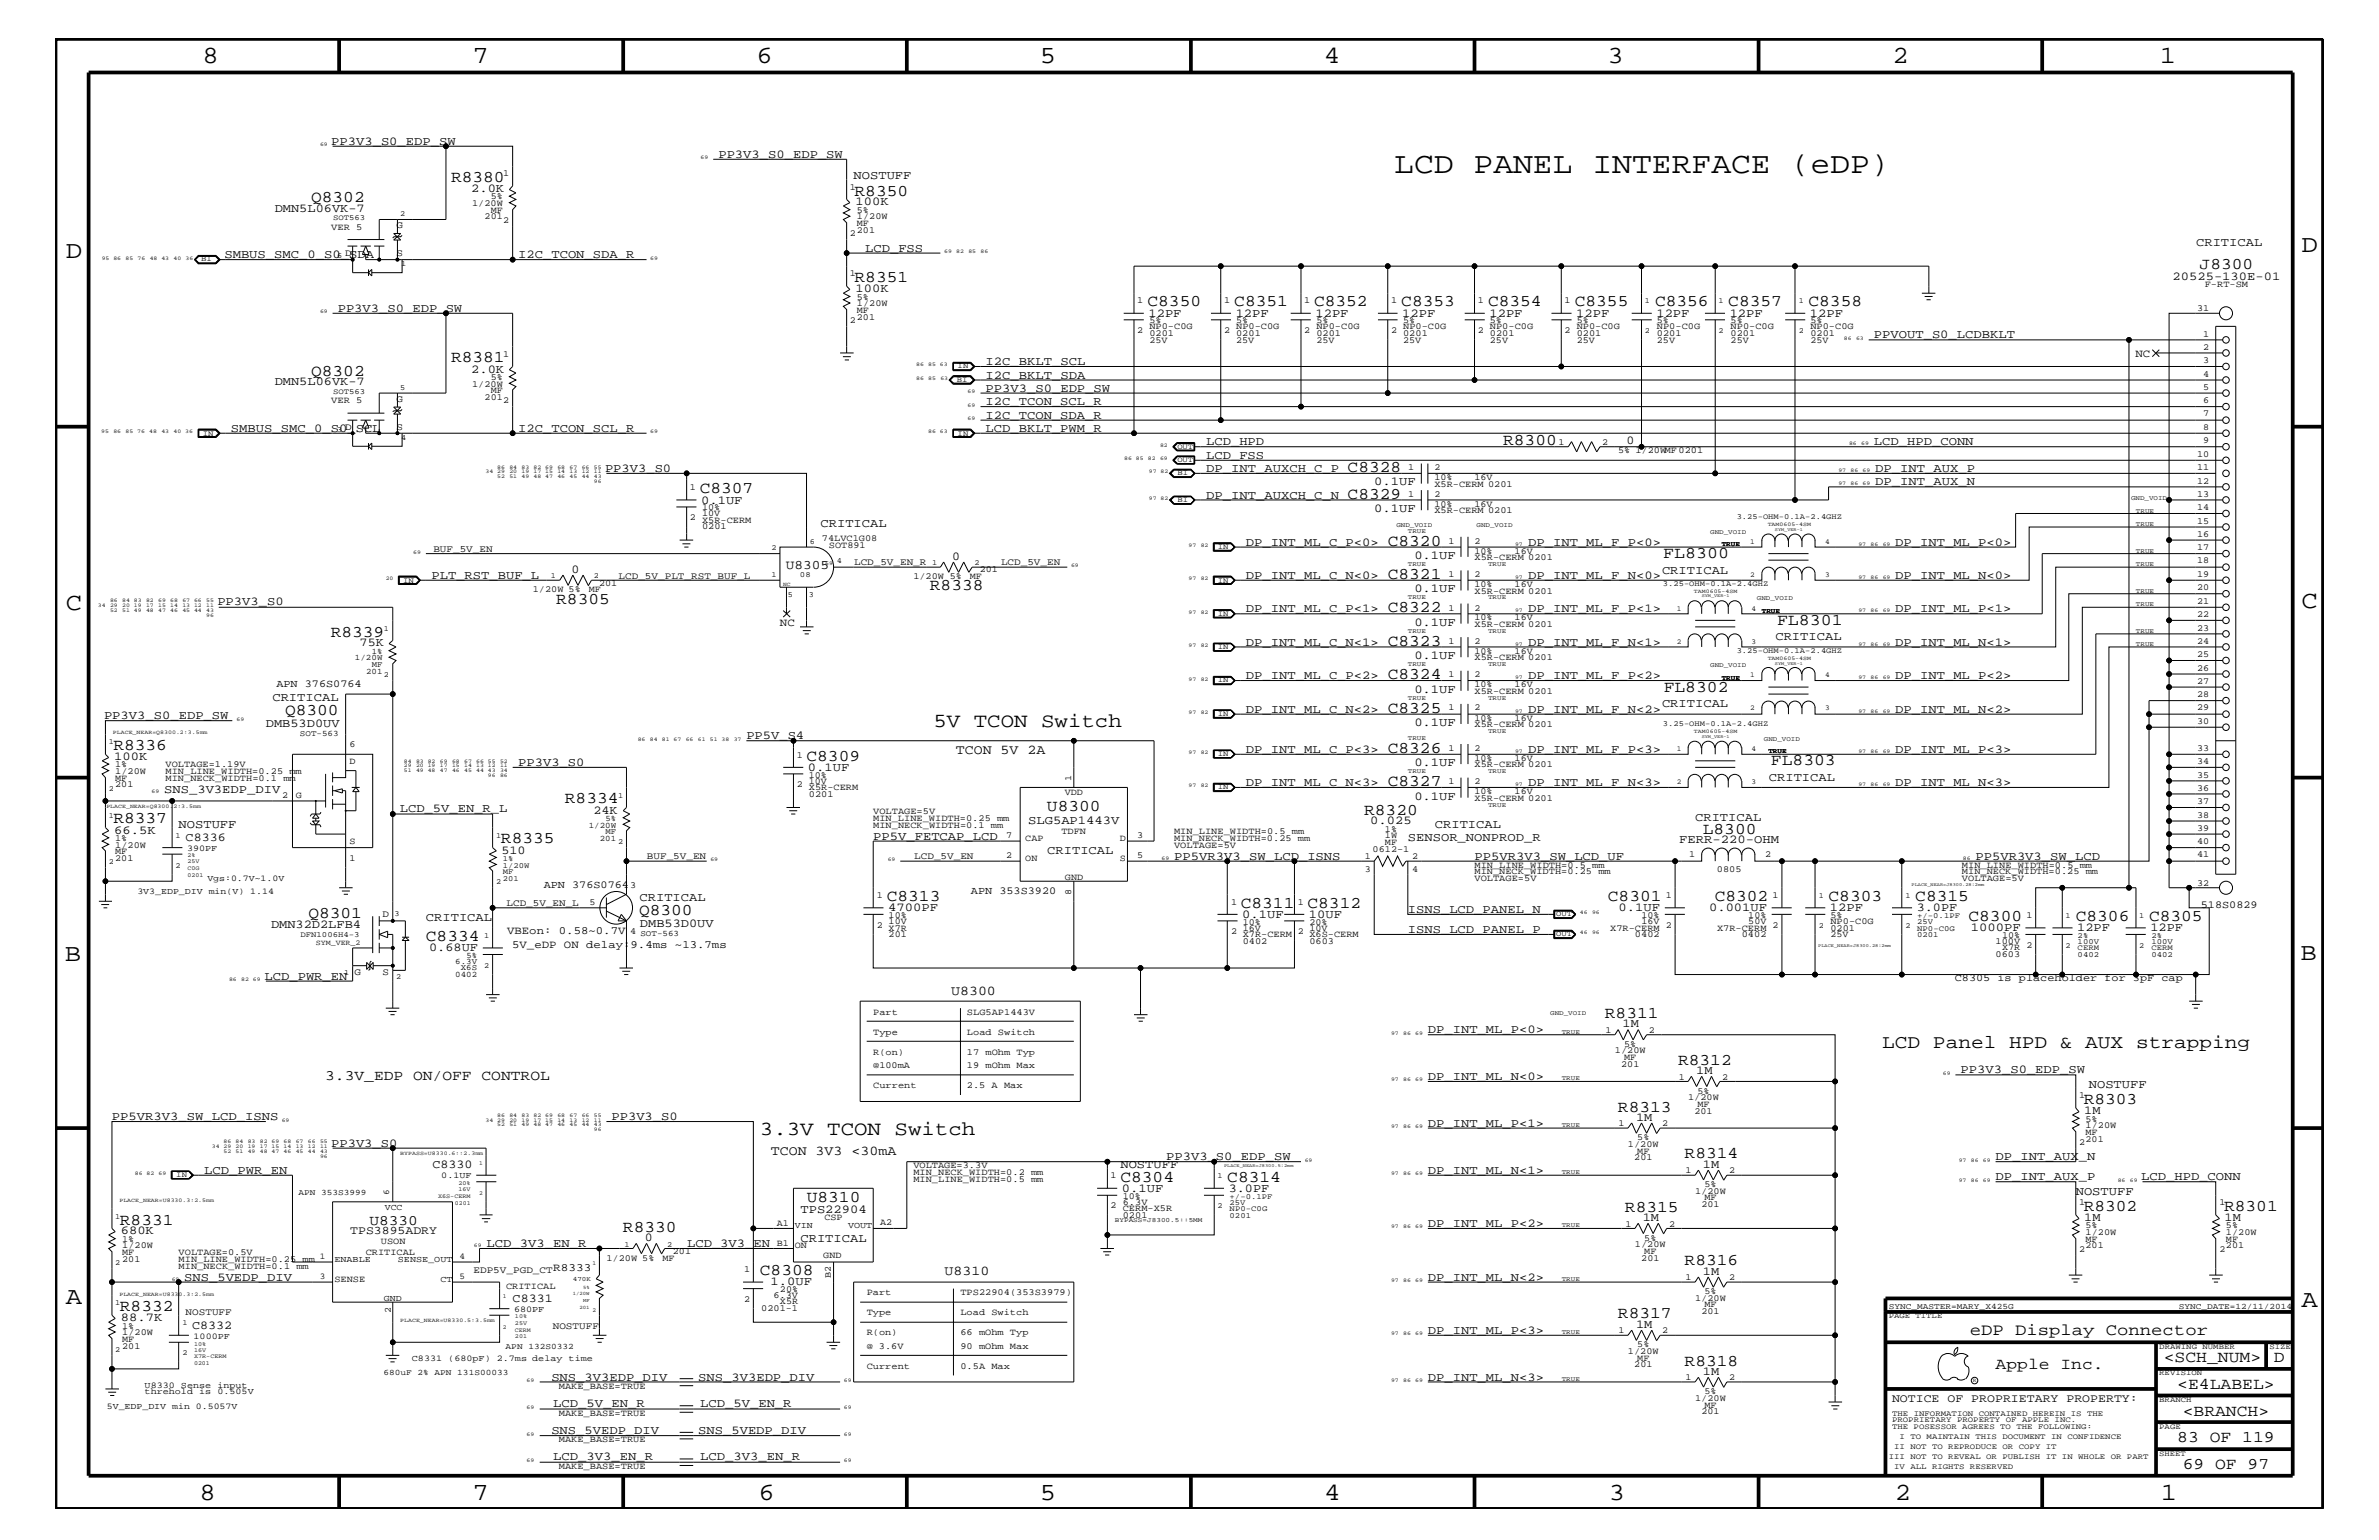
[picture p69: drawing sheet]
<svg xmlns="http://www.w3.org/2000/svg" width="432mm" height="279mm" viewBox="0 0 432 279" stroke-linecap="round" stroke-linejoin="round" font-family="sans-serif">
<defs><g id="words">
<text font-size="5.4" x="253.1" y="31.4">LCD PANEL INTERFACE (eDP)</text>
<g font-size="4.5">
<text x="36.7" y="11.5">8</text>
<text x="85.8" y="11.5">7</text>
<text x="137.3" y="11.5">6</text>
<text x="188.7" y="11.5">5</text>
<text x="240.3" y="11.5">4</text>
<text x="291.8" y="11.5">3</text>
<text x="343.5" y="11.5">2</text>
<text x="392" y="11.5">1</text>
<text x="11.9" y="46.8">D</text>
<text x="417.7" y="45.7">D</text>
<text x="11.9" y="110.6">C</text>
<text x="417.7" y="110.3">C</text>
<text x="11.8" y="174.3">B</text>
<text x="417.6" y="174.2">B</text>
<text x="11.9" y="236.7">A</text>
<text x="417.7" y="237.1">A</text>
<text x="36.2" y="272.1">8</text>
<text x="85.8" y="272.1">7</text>
<text x="137.7" y="272.1">6</text>
<text x="188.7" y="272.1">5</text>
<text x="240.4" y="272.1">4</text>
<text x="292" y="272.1">3</text>
<text x="343.9" y="272.1">2</text>
<text x="392.2" y="272.1">1</text>
</g>
<g font-size="3.6">
<text x="169.4" y="131.9">5V TCON Switch</text>
<text x="137.9" y="205.9">3.3V TCON Switch</text>
</g>
<text font-size="3.5" x="341.6" y="190.2">LCD Panel HPD &amp; AUX strapping</text>
<g font-size="3">
<text x="81.9" y="33">R8380</text>
<text x="155.1" y="35.5">R8350</text>
<text x="56.5" y="36.7">Q8302</text>
<text x="155.1" y="51.3">R8351</text>
<text x="399.2" y="48.8">J8300</text>
<text x="208.3" y="55.6">C8350</text>
<text x="224" y="55.6">C8351</text>
<text x="238.5" y="55.6">C8352</text>
<text x="254.3" y="55.6">C8353</text>
<text x="270.1" y="55.6">C8354</text>
<text x="285.8" y="55.6">C8355</text>
<text x="300.4" y="55.6">C8356</text>
<text x="313.7" y="55.6">C8357</text>
<text x="328.3" y="55.6">C8358</text>
<text x="81.9" y="65.7">R8381</text>
<text x="56.5" y="68.2">Q8302</text>
<text x="272.8" y="80.7">R8300</text>
<text x="127" y="89.5">C8307</text>
<text x="244.6" y="85.6">C8328</text>
<text x="244.6" y="90.5">C8329</text>
<text x="251.9" y="99">C8320</text>
<text x="301.9" y="101.3">FL8300</text>
<text x="168.8" y="107.1">R8338</text>
<text x="251.9" y="105">C8321</text>
<text x="101" y="109.5">R8305</text>
<text x="251.9" y="111.1">C8322</text>
<text x="322.5" y="113.4">FL8301</text>
<text x="60" y="115.5">R8339</text>
<text x="251.9" y="117.2">C8323</text>
<text x="251.9" y="123.2">C8324</text>
<text x="302" y="125.5">FL8302</text>
<text x="51.7" y="129.7">Q8300</text>
<text x="251.9" y="129.3">C8325</text>
<text x="20.6" y="136.1">R8336</text>
<text x="251.9" y="136.6">C8326</text>
<text x="146.4" y="138">C8309</text>
<text x="251.9" y="142.6">C8327</text>
<text x="321.4" y="138.9">FL8303</text>
<text x="20.6" y="149.4">R8337</text>
<text x="102.5" y="145.7">R8334</text>
<text x="190" y="147.1">U8300</text>
<text x="247.6" y="147.9">R8320</text>
<text x="90.9" y="153">R8335</text>
<text x="309.1" y="151.2">L8300</text>
<text x="56" y="166.5">Q8301</text>
<text x="116" y="166.1">Q8300</text>
<text x="161" y="163.5">C8313</text>
<text x="225.2" y="164.7">C8311</text>
<text x="237.3" y="164.7">C8312</text>
<text x="291.8" y="163.5">C8301</text>
<text x="311.2" y="163.5">C8302</text>
<text x="331.9" y="163.5">C8303</text>
<text x="347.6" y="163.5">C8315</text>
<text x="357.3" y="167.1">C8300</text>
<text x="376.8" y="167.1">C8306</text>
<text x="390.1" y="167.1">C8305</text>
<text x="77.3" y="170.7">C8334</text>
<text x="291.3" y="184.7">R8311</text>
<text x="304.6" y="193.2">R8312</text>
<text x="293.7" y="201.7">R8313</text>
<text x="378.2" y="200.3">R8303</text>
<text x="203.4" y="214.4">C8304</text>
<text x="222.8" y="214.4">C8314</text>
<text x="305.8" y="210.2">R8314</text>
<text x="146.4" y="218">U8310</text>
<text x="294.9" y="219.8">R8315</text>
<text x="378.2" y="219.7">R8302</text>
<text x="403.7" y="219.7">R8301</text>
<text x="21.8" y="222.2">R8331</text>
<text x="113.1" y="223.5">R8330</text>
<text x="137.9" y="231.3">C8308</text>
<text x="305.8" y="229.6">R8316</text>
<text x="21.8" y="237.9">R8332</text>
<text x="293.7" y="239.2">R8317</text>
<text x="357.5" y="242.3">eDP Display Connector</text>
<text x="305.8" y="247.8">R8318</text>
<text x="362.2" y="248.4">Apple Inc.</text>
<text x="392.7" y="247.1">&lt;SCH_NUM&gt;</text>
<text x="395.2" y="252">&lt;E4LABEL&gt;</text>
<text x="412.7" y="247.1">D</text>
<text x="396.2" y="256.8">&lt;BRANCH&gt;</text>
<text x="395.2" y="261.6">83 OF 119</text>
<text x="396.2" y="266.6">69 OF 97</text>
</g>
<g font-size="2.6">
<text x="59" y="195.9">3.3V_EDP ON/OFF CONTROL</text>
<text x="67.1" y="222.2">U8330</text>
</g>
<g font-size="2.5">
<text x="173.5" y="136.8">TCON 5V 2A</text>
<text x="172.6" y="180.5">U8300</text>
<text x="139.9" y="209.6">TCON 3V3 &lt;30mA</text>
<text x="171.4" y="231.3">U8310</text>
</g>
<text font-size="2.4" x="142.6" y="103.2">U8305</text>
<g font-size="2.2">
<text x="60.1" y="26.3">PP3V3_S0_EDP_SW</text>
<text x="130.4" y="28.6">PP3V3_S0_EDP_SW</text>
<text x="85.5" y="34.8">2.0K</text>
<text x="154.9" y="32.5">NOSTUFF</text>
<text x="49.9" y="38.4">DMN5L06VK-7</text>
<text x="155.3" y="37.3">100K</text>
<text x="40.7" y="46.8">SMBUS_SMC_0_S0_SDA</text>
<text x="94.1" y="46.8">I2C_TCON_SDA_R</text>
<text x="157.1" y="45.7">LCD_FSS</text>
<text x="398.6" y="44.6">CRITICAL</text>
<text x="155.3" y="53">100K</text>
<text x="394.3" y="50.7">20525-130E-01</text>
<text x="61.3" y="56.6">PP3V3_S0_EDP_SW</text>
<text x="208.4" y="57.4">12PF</text>
<text x="224.3" y="57.4">12PF</text>
<text x="238.8" y="57.4">12PF</text>
<text x="254.5" y="57.4">12PF</text>
<text x="270.3" y="57.4">12PF</text>
<text x="286.1" y="57.4">12PF</text>
<text x="300.7" y="57.4">12PF</text>
<text x="313.9" y="57.4">12PF</text>
<text x="328.5" y="57.4">12PF</text>
<text x="340.1" y="61.4">PPVOUT_S0_LCDBKLT</text>
<text x="49.9" y="69.9">DMN5L06VK-7</text>
<text x="85.5" y="67.6">2.0K</text>
<text x="178.9" y="71.1">PP3V3_S0_EDP_SW</text>
<text x="178.9" y="68.7">I2C_BKLT_SDA</text>
<text x="178.9" y="66.2">I2C_BKLT_SCL</text>
<text x="178.9" y="76">I2C_TCON_SDA_R</text>
<text x="178.9" y="73.5">I2C_TCON_SCL_R</text>
<text x="41.9" y="78.3">SMBUS_SMC_0_S0_SCL</text>
<text x="94.1" y="78.3">I2C_TCON_SCL_R</text>
<text x="178.9" y="78.3">LCD_BKLT_PWM_R</text>
<text x="218.9" y="83.3">LCD_FSS</text>
<text x="218.9" y="80.8">LCD_HPD</text>
<text x="295.2" y="80.5">0</text>
<text x="340.1" y="80.8">LCD_HPD_CONN</text>
<text x="109.8" y="85.6">PP3V3_S0</text>
<text x="218.9" y="85.6">DP_INT_AUXCH_C_P</text>
<text x="249.4" y="88.1">0.1UF</text>
<text x="340.4" y="85.6">DP_INT_AUX_P</text>
<text x="340.4" y="88.1">DP_INT_AUX_N</text>
<text x="127.3" y="91.4">0.1UF</text>
<text x="148.9" y="95.6">CRITICAL</text>
<text x="218.9" y="90.5">DP_INT_AUXCH_C_N</text>
<text x="249.4" y="92.9">0.1UF</text>
<text x="172.8" y="101.5">0</text>
<text x="226.1" y="99">DP_INT_ML_C_P&lt;0&gt;</text>
<text x="256.7" y="101.4">0.1UF</text>
<text x="277.4" y="99">DP_INT_ML_F_P&lt;0&gt;</text>
<text x="344" y="99">DP_INT_ML_P&lt;0&gt;</text>
<text x="78.3" y="105">PLT_RST_BUF_L</text>
<text x="103.8" y="104">0</text>
<text x="226.1" y="105">DP_INT_ML_C_N&lt;0&gt;</text>
<text x="256.7" y="107.5">0.1UF</text>
<text x="277.4" y="105">DP_INT_ML_F_N&lt;0&gt;</text>
<text x="301.7" y="104.1">CRITICAL</text>
<text x="344" y="105">DP_INT_ML_N&lt;0&gt;</text>
<text x="39.5" y="109.8">PP3V3_S0</text>
<text x="226.1" y="111.1">DP_INT_ML_C_P&lt;1&gt;</text>
<text x="256.7" y="113.6">0.1UF</text>
<text x="277.4" y="111.1">DP_INT_ML_F_P&lt;1&gt;</text>
<text x="344" y="111.1">DP_INT_ML_P&lt;1&gt;</text>
<text x="65.3" y="117.3">75K</text>
<text x="226.1" y="117.2">DP_INT_ML_C_N&lt;1&gt;</text>
<text x="256.7" y="119.6">0.1UF</text>
<text x="277.4" y="117.2">DP_INT_ML_F_N&lt;1&gt;</text>
<text x="322.2" y="116.2">CRITICAL</text>
<text x="344" y="117.2">DP_INT_ML_N&lt;1&gt;</text>
<text x="226.1" y="123.2">DP_INT_ML_C_P&lt;2&gt;</text>
<text x="256.7" y="125.7">0.1UF</text>
<text x="277.4" y="123.2">DP_INT_ML_F_P&lt;2&gt;</text>
<text x="344" y="123.2">DP_INT_ML_P&lt;2&gt;</text>
<text x="18.9" y="130.5">PP3V3_S0_EDP_SW</text>
<text x="48.3" y="131.9">DMB53D0UV</text>
<text x="49.4" y="127.1">CRITICAL</text>
<text x="226.1" y="129.3">DP_INT_ML_C_N&lt;2&gt;</text>
<text x="256.7" y="131.7">0.1UF</text>
<text x="277.4" y="129.3">DP_INT_ML_F_N&lt;2&gt;</text>
<text x="301.7" y="128.3">CRITICAL</text>
<text x="344" y="129.3">DP_INT_ML_N&lt;2&gt;</text>
<text x="20.7" y="137.9">100K</text>
<text x="135.5" y="134.1">PP5V_S4</text>
<text x="226.1" y="136.6">DP_INT_ML_C_P&lt;3&gt;</text>
<text x="277.4" y="136.6">DP_INT_ML_F_P&lt;3&gt;</text>
<text x="344" y="136.6">DP_INT_ML_P&lt;3&gt;</text>
<text x="29.8" y="143.9">SNS_3V3EDP_DIV</text>
<text x="94.1" y="139">PP3V3_S0</text>
<text x="146.6" y="139.8">0.1UF</text>
<text x="226.1" y="142.6">DP_INT_ML_C_N&lt;3&gt;</text>
<text x="256.7" y="139">0.1UF</text>
<text x="277.4" y="142.6">DP_INT_ML_F_N&lt;3&gt;</text>
<text x="321.1" y="141.7">CRITICAL</text>
<text x="344" y="142.6">DP_INT_ML_N&lt;3&gt;</text>
<text x="72.6" y="147.3">LCD_5V_EN_R_L</text>
<text x="107.7" y="147.6">24K</text>
<text x="186.6" y="149.5">SLG5AP1443V</text>
<text x="248.7" y="149.5">0.025</text>
<text x="256.7" y="145.1">0.1UF</text>
<text x="307.7" y="149">CRITICAL</text>
<text x="20.7" y="151.2">66.5K</text>
<text x="32.4" y="150.1">NOSTUFF</text>
<text x="33.7" y="152.6">C8336</text>
<text x="91" y="154.9">510</text>
<text x="158.5" y="152.3">PP5V_FETCAP_LCD</text>
<text x="190.1" y="155">CRITICAL</text>
<text x="213.1" y="156">PP5VR3V3_SW_LCD_ISNS</text>
<text x="255.5" y="152.6">SENSOR_NONPROD_R</text>
<text x="260.4" y="150.1">CRITICAL</text>
<text x="267.6" y="156">PP5VR3V3_SW_LCD_UF</text>
<text x="304.8" y="152.9">FERR-220-OHM</text>
<text x="358.6" y="156">PP5VR3V3_SW_LCD</text>
<text x="77.3" y="167.1">CRITICAL</text>
<text x="116.1" y="163.5">CRITICAL</text>
<text x="161.2" y="165.3">4700PF</text>
<text x="225.5" y="166.5">0.1UF</text>
<text x="237.6" y="166.5">10UF</text>
<text x="255.5" y="165.6">ISNS_LCD_PANEL_N</text>
<text x="293.8" y="165.3">0.1UF</text>
<text x="310.2" y="165.3">0.001UF</text>
<text x="332.1" y="165.3">12PF</text>
<text x="347.9" y="165.3">3.0PF</text>
<text x="49.2" y="168.4">DMN32D2LFB4</text>
<text x="77.9" y="172.6">0.68UF</text>
<text x="116.2" y="168.3">DMB53D0UV</text>
<text x="255.5" y="169.3">ISNS_LCD_PANEL_P</text>
<text x="357.7" y="168.9">1000PF</text>
<text x="377" y="168.9">12PF</text>
<text x="390.3" y="168.9">12PF</text>
<text x="48" y="177.7">LCD_PWR_EN</text>
<text x="259.2" y="187.5">DP_INT_ML_P&lt;0&gt;</text>
<text x="294.5" y="186.4">1M</text>
<text x="259.2" y="195.9">DP_INT_ML_N&lt;0&gt;</text>
<text x="307.9" y="194.8">1M</text>
<text x="355.9" y="194.8">PP3V3_S0_EDP_SW</text>
<text x="379.1" y="197.4">NOSTUFF</text>
<text x="20.3" y="203.2">PP5VR3V3_SW_LCD_ISNS</text>
<text x="111" y="203.2">PP3V3_S0</text>
<text x="297" y="203.4">1M</text>
<text x="378.3" y="202.1">1M</text>
<text x="60.1" y="208.1">PP3V3_S0</text>
<text x="259.2" y="204.4">DP_INT_ML_P&lt;1&gt;</text>
<text x="37.1" y="213">LCD_PWR_EN</text>
<text x="78.5" y="211.9">C8330</text>
<text x="203.4" y="211.9">NOSTUFF</text>
<text x="211.7" y="210.5">PP3V3_S0_EDP_SW</text>
<text x="259.2" y="213">DP_INT_ML_N&lt;1&gt;</text>
<text x="309.1" y="211.9">1M</text>
<text x="362.2" y="210.5">DP_INT_AUX_N</text>
<text x="362.2" y="214.2">DP_INT_AUX_P</text>
<text x="388.6" y="214.2">LCD_HPD_CONN</text>
<text x="145.3" y="220">TPS22904</text>
<text x="203.6" y="216.2">0.1UF</text>
<text x="223" y="216.2">3.0PF</text>
<text x="298.2" y="221.5">1M</text>
<text x="376.8" y="216.9">NOSTUFF</text>
<text x="378.3" y="221.5">1M</text>
<text x="403.8" y="221.5">1M</text>
<text x="21.9" y="224">680K</text>
<text x="88.3" y="226.2">LCD_3V3_EN_R</text>
<text x="117.1" y="225.2">0</text>
<text x="124.7" y="226.2">LCD_3V3_EN</text>
<text x="145.3" y="225.3">CRITICAL</text>
<text x="259.2" y="222.6">DP_INT_ML_P&lt;2&gt;</text>
<text x="33.4" y="232.4">SNS_5VEDP_DIV</text>
<text x="139.9" y="233.2">1.0UF</text>
<text x="259.2" y="232.4">DP_INT_ML_N&lt;2&gt;</text>
<text x="309.1" y="231.3">1M</text>
<text x="21.9" y="239.7">88.7K</text>
<text x="93" y="236.2">C8331</text>
<text x="34.9" y="241.1">C8332</text>
<text x="259.2" y="242">DP_INT_ML_P&lt;3&gt;</text>
<text x="297" y="240.9">1M</text>
<text x="100.1" y="250.6">SNS_3V3EDP_DIV</text>
<text x="126.7" y="250.6">SNS_3V3EDP_DIV</text>
<text x="259.2" y="250.6">DP_INT_ML_N&lt;3&gt;</text>
<text x="309.1" y="249.5">1M</text>
<text x="100.4" y="255.3">LCD_5V_EN_R</text>
<text x="127.1" y="255.3">LCD_5V_EN_R</text>
<text x="100.1" y="260.2">SNS_5VEDP_DIV</text>
<text x="126.7" y="260.2">SNS_5VEDP_DIV</text>
<text x="100.4" y="265">LCD_3V3_EN_R</text>
<text x="127.1" y="265">LCD_3V3_EN_R</text>
</g>
<g font-size="2.1">
<text x="63.6" y="224">TPS3895ADRY</text>
<text x="343.4" y="254.4">NOTICE OF PROPRIETARY PROPERTY:</text>
</g>
<g font-size="2">
<text x="387.6" y="64.7">NC</text>
<text x="141.6" y="113.6">NC</text>
<text x="92" y="169.5">VBEon: 0.58~0.7V</text>
<text x="93" y="172">5V_eDP ON delay:9.4ms ~13.7ms</text>
<text x="100.4" y="230.7">R8333</text>
</g>
<g font-size="1.9">
<text x="50.2" y="124.7">APN 376S0764</text>
<text x="98.7" y="161.1">APN 376S0764</text>
<text x="176.2" y="162.2">APN 353S3920</text>
<text x="399.5" y="164.7">518S0829</text>
<text x="354.8" y="178">C8305 is placeholder for 3pF cap</text>
</g>
<g font-size="1.8">
<text x="72" y="41.4">G</text>
<text x="62.7" y="46.5">D</text>
<text x="72" y="46.5">S</text>
<text x="72" y="72.9">G</text>
<text x="62.7" y="78">D</text>
<text x="72" y="78">S</text>
<text x="78.7" y="100.1">BUF_5V_EN</text>
<text x="112.3" y="105">LCD_5V_PLT_RST_BUF_L</text>
<text x="155" y="102.6">LCD_5V_EN_R</text>
<text x="181.7" y="102.6">LCD_5V_EN</text>
<text x="117.4" y="155.9">BUF_5V_EN</text>
<text x="165.9" y="155.9">LCD_5V_EN</text>
<text x="69.4" y="166.4">D</text>
<text x="91.9" y="164.4">LCD_5V_EN_L</text>
<text x="64.3" y="176.9">G</text>
<text x="69.4" y="176.9">S</text>
<text x="85.9" y="231">EDP5V_PGD_CT</text>
<text x="33.7" y="238.6">NOSTUFF</text>
<text x="100.3" y="241.1">NOSTUFF</text>
</g>
<g font-size="1.7">
<text x="91.4" y="31.9">1</text>
<text x="154.3" y="34.4">1</text>
<text x="60.1" y="41.7">VER 5</text>
<text x="85.7" y="37.4">1/20W</text>
<text x="88" y="39.8">201</text>
<text x="89.1" y="38.6">MF</text>
<text x="89.1" y="36.2">5%</text>
<text x="91.4" y="40.4">2</text>
<text x="155.5" y="38.6">5%</text>
<text x="155.5" y="41">MF</text>
<text x="155.5" y="39.8">1/20W</text>
<text x="154.3" y="42.9">2</text>
<text x="155.5" y="42.3">201</text>
<text x="154.3" y="50.2">1</text>
<text x="400.2" y="52.1">F-RT-SM</text>
<text x="154.3" y="58.6">2</text>
<text x="155.5" y="54.4">5%</text>
<text x="155.5" y="58">201</text>
<text x="155.5" y="55.6">1/20W</text>
<text x="155.5" y="56.8">MF</text>
<text x="206.4" y="55">1</text>
<text x="208.6" y="59.7">NP0-C0G</text>
<text x="208.6" y="58.6">5%</text>
<text x="222.2" y="55">1</text>
<text x="224.4" y="58.6">5%</text>
<text x="224.4" y="59.7">NP0-C0G</text>
<text x="236.7" y="55">1</text>
<text x="238.9" y="58.6">5%</text>
<text x="238.9" y="59.7">NP0-C0G</text>
<text x="252.5" y="55">1</text>
<text x="254.7" y="58.6">5%</text>
<text x="254.7" y="59.7">NP0-C0G</text>
<text x="268.2" y="55">1</text>
<text x="270.4" y="58.6">5%</text>
<text x="270.4" y="59.7">NP0-C0G</text>
<text x="284" y="55">1</text>
<text x="286.2" y="58.6">5%</text>
<text x="286.2" y="59.7">NP0-C0G</text>
<text x="300.7" y="58.6">5%</text>
<text x="300.7" y="59.7">NP0-C0G</text>
<text x="314.1" y="58.6">5%</text>
<text x="314.1" y="59.7">NP0-C0G</text>
<text x="328.6" y="58.6">5%</text>
<text x="328.6" y="59.7">NP0-C0G</text>
<text x="398.8" y="56.4">31</text>
<text x="91.4" y="64.7">1</text>
<text x="206.4" y="60.4">2</text>
<text x="208.6" y="60.9">0201</text>
<text x="208.6" y="62.2">25V</text>
<text x="222.2" y="60.4">2</text>
<text x="224.4" y="62.2">25V</text>
<text x="224.4" y="60.9">0201</text>
<text x="236.7" y="60.4">2</text>
<text x="238.9" y="62.2">25V</text>
<text x="238.9" y="60.9">0201</text>
<text x="252.5" y="60.4">2</text>
<text x="254.7" y="60.9">0201</text>
<text x="254.7" y="62.2">25V</text>
<text x="268.2" y="60.4">2</text>
<text x="270.4" y="60.9">0201</text>
<text x="270.4" y="62.2">25V</text>
<text x="284" y="60.4">2</text>
<text x="286.2" y="60.9">0201</text>
<text x="286.2" y="62.2">25V</text>
<text x="300.7" y="62.2">25V</text>
<text x="300.7" y="60.9">0201</text>
<text x="314.1" y="62.2">25V</text>
<text x="314.1" y="60.9">0201</text>
<text x="328.6" y="62.2">25V</text>
<text x="328.6" y="60.9">0201</text>
<text x="399.9" y="65.9">3</text>
<text x="399.9" y="63.4">2</text>
<text x="399.9" y="61.1">1</text>
<text x="85.7" y="70.1">1/20W</text>
<text x="89.1" y="68.9">5%</text>
<text x="89.1" y="71.3">MF</text>
<text x="399.9" y="70.7">5</text>
<text x="399.9" y="68.4">4</text>
<text x="60.1" y="73.2">VER 5</text>
<text x="88" y="72.6">201</text>
<text x="91.4" y="73.2">2</text>
<text x="399.9" y="75.6">7</text>
<text x="399.9" y="73.2">6</text>
<text x="282.9" y="80.7">1</text>
<text x="290.8" y="80.7">2</text>
<text x="293.7" y="82.2">5% 1/20WMF 0201</text>
<text x="398.8" y="82.8">10</text>
<text x="399.9" y="80.5">9</text>
<text x="399.9" y="78">8</text>
<text x="125.2" y="88.9">1</text>
<text x="255.6" y="85.3">1</text>
<text x="260.3" y="85.3">2</text>
<text x="260.3" y="87.1">10%</text>
<text x="260.3" y="88.3">X5R-CERM 0201</text>
<text x="267.6" y="87.1">16V</text>
<text x="398.8" y="87.7">12</text>
<text x="398.8" y="85.3">11</text>
<text x="125.2" y="94.3">2</text>
<text x="127.4" y="92.6">10%</text>
<text x="127.4" y="93.7">10V</text>
<text x="127.4" y="94.9">X5R-CERM</text>
<text x="255.6" y="90.1">1</text>
<text x="260.3" y="90.1">2</text>
<text x="260.3" y="92">10%</text>
<text x="260.3" y="93.2">X5R-CERM 0201</text>
<text x="267.6" y="92">16V</text>
<text x="398.8" y="95">15</text>
<text x="398.8" y="92.6">14</text>
<text x="398.8" y="90.1">13</text>
<text x="127.4" y="96">0201</text>
<text x="149.2" y="98.1">74LVC1G08</text>
<text x="150.5" y="99.5">SOT891</text>
<text x="262.9" y="98.7">1</text>
<text x="267.6" y="98.7">2</text>
<text x="267.6" y="101.6">X5R-CERM 0201</text>
<text x="267.6" y="100.4">10%</text>
<text x="274.9" y="100.4">16V</text>
<text x="398.8" y="99.9">17</text>
<text x="398.8" y="97.4">16</text>
<text x="96.7" y="107.5">1/20W 5%</text>
<text x="106.8" y="107.5">MF</text>
<text x="108.8" y="106.3">201</text>
<text x="165.8" y="105">1/20W 5%</text>
<text x="176" y="105">MF</text>
<text x="177.8" y="103.8">201</text>
<text x="262.9" y="104.7">1</text>
<text x="267.6" y="104.7">2</text>
<text x="267.6" y="107.7">X5R-CERM 0201</text>
<text x="267.6" y="106.5">10%</text>
<text x="274.9" y="106.5">16V</text>
<text x="398.8" y="107.1">20</text>
<text x="398.8" y="104.7">19</text>
<text x="398.8" y="102.2">18</text>
<text x="262.9" y="110.8">1</text>
<text x="267.6" y="110.8">2</text>
<text x="267.6" y="113.7">X5R-CERM 0201</text>
<text x="267.6" y="112.6">10%</text>
<text x="274.9" y="112.6">16V</text>
<text x="398.8" y="112">22</text>
<text x="398.8" y="109.5">21</text>
<text x="262.9" y="116.8">1</text>
<text x="267.6" y="116.8">2</text>
<text x="267.6" y="118.6">10%</text>
<text x="267.6" y="119.8">X5R-CERM 0201</text>
<text x="274.9" y="118.6">16V</text>
<text x="398.8" y="119.2">25</text>
<text x="398.8" y="116.8">24</text>
<text x="398.8" y="114.4">23</text>
<text x="262.9" y="122.9">1</text>
<text x="267.6" y="122.9">2</text>
<text x="267.6" y="125.9">X5R-CERM 0201</text>
<text x="267.6" y="124.7">10%</text>
<text x="274.9" y="124.7">16V</text>
<text x="398.8" y="124.1">27</text>
<text x="398.8" y="121.7">26</text>
<text x="262.9" y="128.9">1</text>
<text x="267.6" y="128.9">2</text>
<text x="267.6" y="130.8">10%</text>
<text x="267.6" y="131.9">X5R-CERM 0201</text>
<text x="274.9" y="130.8">16V</text>
<text x="398.8" y="131.3">30</text>
<text x="398.8" y="128.9">29</text>
<text x="398.8" y="126.5">28</text>
<text x="63.4" y="135.6">6</text>
<text x="144.6" y="137.4">1</text>
<text x="262.9" y="136.2">1</text>
<text x="267.6" y="136.2">2</text>
<text x="398.8" y="136.2">33</text>
<text x="20.9" y="142.9">201</text>
<text x="20.9" y="141.7">MF</text>
<text x="20.9" y="140.4">1/20W</text>
<text x="20.9" y="139.2">1%</text>
<text x="30.1" y="141.7">MIN_NECK_WIDTH=0.1 mm</text>
<text x="30.1" y="140.4">MIN_LINE_WIDTH=0.25 mm</text>
<text x="30.1" y="139.2">VOLTAGE=1.19V</text>
<text x="63.5" y="138.6">D</text>
<text x="144.6" y="142.9">2</text>
<text x="146.8" y="142.2">10V</text>
<text x="146.8" y="141.1">10%</text>
<text x="146.8" y="143.4">X5R-CERM</text>
<text x="194.4" y="141.7" transform="rotate(-90 194.4 141.7)">1</text>
<text x="262.9" y="142.3">1</text>
<text x="267.6" y="142.3">2</text>
<text x="267.6" y="138">10%</text>
<text x="267.6" y="139.2">X5R-CERM 0201</text>
<text x="274.9" y="138">16V</text>
<text x="398.8" y="143.5">36</text>
<text x="398.8" y="141.1">35</text>
<text x="398.8" y="138.6">34</text>
<text x="51.2" y="144.7">2</text>
<text x="53.7" y="144.7">G</text>
<text x="146.8" y="144.6">0201</text>
<text x="158.5" y="149">MIN_LINE_WIDTH=0.25 mm</text>
<text x="158.5" y="147.7">VOLTAGE=5V</text>
<text x="193.3" y="144.3">VDD</text>
<text x="267.6" y="145.3">X5R-CERM 0201</text>
<text x="267.6" y="144">10%</text>
<text x="274.9" y="144">16V</text>
<text x="398.8" y="148.4">38</text>
<text x="398.8" y="145.9">37</text>
<text x="20.9" y="153.8">1/20W</text>
<text x="20.9" y="155">MF</text>
<text x="20.9" y="152.6">1%</text>
<text x="63.5" y="153.2">S</text>
<text x="158.5" y="150.1">MIN_NECK_WIDTH=0.1 mm</text>
<text x="182.6" y="155.7">2</text>
<text x="182.6" y="152.1">7</text>
<text x="186.1" y="152.6">CAP</text>
<text x="192.7" y="151.3">TDFN</text>
<text x="203.3" y="152.6">D</text>
<text x="206.4" y="155.7">5</text>
<text x="206.4" y="152.1">3</text>
<text x="213.1" y="153.8">VOLTAGE=5V</text>
<text x="213.1" y="152.6">MIN_NECK_WIDTH=0.25 mm</text>
<text x="213.1" y="151.3">MIN_LINE_WIDTH=0.5 mm</text>
<text x="247.7" y="155.8">1</text>
<text x="249.1" y="154.5">0612-1</text>
<text x="251.4" y="150.9">1%</text>
<text x="251.4" y="153.3">MF</text>
<text x="251.4" y="152.1">1W</text>
<text x="256.3" y="155.8">2</text>
<text x="306.6" y="155.6">1</text>
<text x="320.4" y="155.6">2</text>
<text x="398.8" y="155.6">41</text>
<text x="398.8" y="153.2">40</text>
<text x="398.8" y="150.7">39</text>
<text x="20.9" y="156.2">201</text>
<text x="63.4" y="156.2">1</text>
<text x="114.4" y="161.1">3</text>
<text x="186.1" y="156.2">ON</text>
<text x="193.3" y="159.6">GND</text>
<text x="203.3" y="156.2">S</text>
<text x="247.7" y="158.2">3</text>
<text x="256.3" y="158.2">4</text>
<text x="267.6" y="158.6">MIN_NECK_WIDTH=0.25 mm</text>
<text x="267.6" y="159.9">VOLTAGE=5V</text>
<text x="267.6" y="157.4">MIN_LINE_WIDTH=0.5 mm</text>
<text x="311.6" y="158.2">0805</text>
<text x="356.1" y="159.9">VOLTAGE=5V</text>
<text x="356.1" y="158.6">MIN_NECK_WIDTH=0.25 mm</text>
<text x="356.1" y="157.4">MIN_LINE_WIDTH=0.5 mm</text>
<text x="398.8" y="160.8">32</text>
<text x="107" y="164.1">5</text>
<text x="159.2" y="162.8">1</text>
<text x="161.3" y="167.6">10V</text>
<text x="161.3" y="166.5">10%</text>
<text x="194.4" y="162.4" transform="rotate(-90 194.4 162.4)">8</text>
<text x="223.4" y="164.1">1</text>
<text x="225.6" y="167.8">10%</text>
<text x="235.5" y="164.1">1</text>
<text x="237.7" y="167.8">20%</text>
<text x="297.9" y="166.5">10%</text>
<text x="297.9" y="167.6">16V</text>
<text x="302.3" y="162.8">1</text>
<text x="317.3" y="167.6">50V</text>
<text x="317.3" y="166.5">10%</text>
<text x="321.7" y="162.8">1</text>
<text x="332.2" y="167.6">NP0-C0G</text>
<text x="332.2" y="166.5">5%</text>
<text x="367.8" y="166.5">1</text>
<text x="114.4" y="169.5">4 SOT-563</text>
<text x="159.2" y="168.3">2</text>
<text x="161.3" y="170">201</text>
<text x="161.3" y="168.9">X7R</text>
<text x="223.4" y="169.5">2</text>
<text x="225.6" y="170">X7R-CERM</text>
<text x="225.6" y="168.9">16V</text>
<text x="225.6" y="171.2">0402</text>
<text x="235.5" y="169.5">2</text>
<text x="237.7" y="171.2">0603</text>
<text x="237.7" y="170">X6S-CERM</text>
<text x="237.7" y="168.9">10V</text>
<text x="292.3" y="168.9">X7R-CERM</text>
<text x="296.8" y="170">0402</text>
<text x="302.3" y="168.3">2</text>
<text x="311.7" y="168.9">X7R-CERM</text>
<text x="316.1" y="170">0402</text>
<text x="321.7" y="168.3">2</text>
<text x="332.2" y="168.9">0201</text>
<text x="332.2" y="170">25V</text>
<text x="362.2" y="171.2">100V</text>
<text x="362.2" y="173.7">0603</text>
<text x="363.4" y="172.4">X7R</text>
<text x="363.4" y="170.1">10%</text>
<text x="367.8" y="172">2</text>
<text x="158.5" y="184.1">Part</text>
<text x="175.5" y="184.1">SLG5AP1443V</text>
<text x="158.5" y="191.4">R(on)</text>
<text x="158.5" y="187.7">Type</text>
<text x="175.5" y="187.7">Load Switch</text>
<text x="175.5" y="191.4">17 mOhm Typ</text>
<text x="291.4" y="187.4">1</text>
<text x="293.1" y="191.1">1/20W</text>
<text x="294.8" y="189.9">5%</text>
<text x="299.3" y="187.4">2</text>
<text x="158.5" y="197.4">Current</text>
<text x="158.5" y="193.7">@100mA</text>
<text x="175.5" y="193.7">19 mOhm Max</text>
<text x="175.5" y="197.4">2.5 A Max</text>
<text x="294.3" y="193.6">201</text>
<text x="294.8" y="192.3">MF</text>
<text x="304.7" y="195.9">1</text>
<text x="312.6" y="195.9">2</text>
<text x="306.4" y="199.6">1/20W</text>
<text x="307.6" y="202">201</text>
<text x="308.1" y="198.4">5%</text>
<text x="308.1" y="200.9">MF</text>
<text x="377.4" y="199.2">1</text>
<text x="378.5" y="203.5">5%</text>
<text x="293.8" y="204.3">1</text>
<text x="295.5" y="208.1">1/20W</text>
<text x="297.2" y="206.9">5%</text>
<text x="297.2" y="209.3">MF</text>
<text x="301.7" y="204.3">2</text>
<text x="377.4" y="207.7">2</text>
<text x="378.5" y="204.7">1/20W</text>
<text x="378.5" y="207.1">201</text>
<text x="378.5" y="205.9">MF</text>
<text x="165.8" y="214.4">MIN_LINE_WIDTH=0.5 mm</text>
<text x="165.8" y="211.9">VOLTAGE=3.3V</text>
<text x="165.8" y="213.2">MIN_NECK_WIDTH=0.2 mm</text>
<text x="201.6" y="213.8">1</text>
<text x="296.6" y="210.5">201</text>
<text x="305.9" y="212.8">1</text>
<text x="309.4" y="215.3">5%</text>
<text x="313.9" y="212.8">2</text>
<text x="149.6" y="221.4">CSP</text>
<text x="201.6" y="219.2">2</text>
<text x="203.8" y="218.6">6.3V</text>
<text x="203.8" y="217.5">10%</text>
<text x="203.8" y="220.9">0201</text>
<text x="203.8" y="219.7">CERM-X5R</text>
<text x="307.7" y="216.6">1/20W</text>
<text x="308.8" y="219">201</text>
<text x="309.4" y="217.8">MF</text>
<text x="377.4" y="218.6">1</text>
<text x="402.8" y="218.6">1</text>
<text x="22.2" y="227.7">MF</text>
<text x="22.2" y="225.3">1%</text>
<text x="22.2" y="226.5">1/20W</text>
<text x="32.4" y="227.7">VOLTAGE=0.5V</text>
<text x="66.4" y="227.7">CRITICAL</text>
<text x="69.1" y="225.7">USON</text>
<text x="122.1" y="227.5">201</text>
<text x="141" y="222.4">A1</text>
<text x="141" y="226">B1</text>
<text x="144.3" y="226.5">ON</text>
<text x="159.8" y="222.3">A2</text>
<text x="295.1" y="222.5">1</text>
<text x="296.8" y="226.3">1/20W</text>
<text x="298.4" y="225.1">5%</text>
<text x="298.4" y="227.5">MF</text>
<text x="302.9" y="222.5">2</text>
<text x="377.4" y="227.1">2</text>
<text x="378.5" y="224.1">1/20W</text>
<text x="378.5" y="222.9">5%</text>
<text x="378.5" y="226.5">201</text>
<text x="378.5" y="225.3">MF</text>
<text x="402.8" y="227.1">2</text>
<text x="404" y="224.1">1/20W</text>
<text x="404" y="222.9">5%</text>
<text x="404" y="226.5">201</text>
<text x="404" y="225.3">MF</text>
<text x="22.2" y="229">201</text>
<text x="32.4" y="229">MIN_LINE_WIDTH=0.25 mm</text>
<text x="32.4" y="230.2">MIN_NECK_WIDTH=0.1 mm</text>
<text x="60.7" y="232.6">SENSE</text>
<text x="91.9" y="233.8">CRITICAL</text>
<text x="110.1" y="228.7">1/20W 5%</text>
<text x="120.2" y="228.7">MF</text>
<text x="135" y="230.7">1</text>
<text x="149.4" y="228.2">GND</text>
<text x="150.8" y="231.9" transform="rotate(-90 150.8 231.9)">B2</text>
<text x="297.9" y="228.7">201</text>
<text x="305.9" y="232.2">1</text>
<text x="313.9" y="232.2">2</text>
<text x="71" y="238.3" transform="rotate(-90 71 238.3)">2</text>
<text x="135" y="236.2">2</text>
<text x="138.2" y="237.9">0201-1</text>
<text x="140.4" y="235.5">6.3V</text>
<text x="141.6" y="234.4">20%</text>
<text x="141.6" y="236.7">X5R</text>
<text x="157.3" y="238.6">Type</text>
<text x="157.3" y="235">Part</text>
<text x="174.3" y="238.6">Load Switch</text>
<text x="174.3" y="235">TPS22904(353S3979)</text>
<text x="307.7" y="236">1/20W</text>
<text x="308.8" y="238.4">201</text>
<text x="309.4" y="234.7">5%</text>
<text x="309.4" y="237.2">MF</text>
<text x="22.2" y="244.7">201</text>
<text x="22.2" y="241.1">1%</text>
<text x="22.2" y="242.3">1/20W</text>
<text x="22.2" y="243.5">MF</text>
<text x="157.3" y="242.3">R(on)</text>
<text x="157.3" y="244.7">@ 3.6V</text>
<text x="174.3" y="242.3">66 mOhm Typ</text>
<text x="174.3" y="244.7">90 mOhm Max</text>
<text x="293.8" y="241.9">1</text>
<text x="295.5" y="245.6">1/20W</text>
<text x="297.2" y="244.5">5%</text>
<text x="301.7" y="241.9">2</text>
<text x="101.4" y="252">MAKE_BASE=TRUE</text>
<text x="157.3" y="248.4">Current</text>
<text x="174.3" y="248.4">0.5A Max</text>
<text x="296.6" y="248.1">201</text>
<text x="297.2" y="246.9">MF</text>
<text x="305.9" y="250.4">1</text>
<text x="313.9" y="250.4">2</text>
<text x="101.4" y="256.8">MAKE_BASE=TRUE</text>
<text x="307.7" y="254.2">1/20W</text>
<text x="308.8" y="256.6">201</text>
<text x="309.4" y="252.9">5%</text>
<text x="309.4" y="255.4">MF</text>
<text x="101.4" y="261.6">MAKE_BASE=TRUE</text>
<text x="101.4" y="266.6">MAKE_BASE=TRUE</text>
</g>
<g font-size="1.6">
<text x="34" y="154.4">390PF</text>
<text x="37.6" y="159.9">Vgs:0.7V~1.0V</text>
<text x="24.9" y="162.2">3V3_EDP_DIV min(V) 1.14</text>
<text x="80.1" y="213.8">0.1UF</text>
<text x="69.8" y="219.5">VCC</text>
<text x="70.6" y="216.9" transform="rotate(-90 70.6 216.9)">6</text>
<text x="144.3" y="222.9">VIN</text>
<text x="153.9" y="222.9">VOUT</text>
<text x="58.1" y="228.4">1</text>
<text x="58.1" y="232">3</text>
<text x="60.7" y="229">ENABLE</text>
<text x="72.2" y="229">SENSE_OUT</text>
<text x="79.9" y="232.6">CT</text>
<text x="83.4" y="232">5</text>
<text x="83.4" y="228.4">4</text>
<text x="69.7" y="236">GND</text>
<text x="93.3" y="238">680PF</text>
<text x="35.1" y="242.9">1000PF</text>
<text x="26.2" y="251.7">U8330 Sense input</text>
<text x="74.8" y="246.9">C8331 (680pF) 2.7ms delay time</text>
<text x="19.4" y="255.6">5V_EDP_DIV min 0.5057V</text>
<text x="26.2" y="252.9">threhold is 0.505V</text>
</g>
<g font-size="1.5">
<text x="64.4" y="119.8">1/20W</text>
<text x="67.5" y="118.6">1%</text>
<text x="66.5" y="122.3">201</text>
<text x="67.5" y="121">MF</text>
<text x="54.4" y="133.5">SOT-563</text>
<text x="109.9" y="149">5%</text>
<text x="106.8" y="150.1">1/20W</text>
<text x="108.9" y="152.6">201</text>
<text x="109.9" y="151.3">MF</text>
<text x="84.7" y="173.8">5%</text>
<text x="82.6" y="177.3">0402</text>
<text x="82.6" y="174.9">6.3V</text>
<text x="83.7" y="176.1">X6S</text>
<text x="54.2" y="216.9">APN 353S3999</text>
<text x="342.8" y="237.4">SYNC_MASTER=MARY_X425G</text>
<text x="395.5" y="237.4">SYNC_DATE=12/11/2014</text>
<text x="91.8" y="244.7">APN 132S0332</text>
<text x="69.6" y="249.5">680uF 2% APN 131S00033</text>
</g>
<g font-size="1.4">
<text x="60.5" y="40">SOT563</text>
<text x="72.6" y="39.2">2</text>
<text x="36.5" y="47.4">BI</text>
<text x="61.2" y="46.8">6</text>
<text x="72.8" y="48.3">1</text>
<text x="298.5" y="55">1</text>
<text x="311.9" y="55">1</text>
<text x="326.5" y="55">1</text>
<text x="298.5" y="60.4">2</text>
<text x="311.9" y="60.4">2</text>
<text x="326.5" y="60.4">2</text>
<text x="60.5" y="71.5">SOT563</text>
<text x="72.6" y="70.7">5</text>
<text x="173.7" y="69.3">BI</text>
<text x="173.8" y="66.8">IN</text>
<text x="36.8" y="79">IN</text>
<text x="61.2" y="78.3">3</text>
<text x="72.8" y="79.9">4</text>
<text x="173.8" y="79">IN</text>
<text x="213.7" y="83.8">OUT</text>
<text x="213.7" y="81.4">OUT</text>
<text x="213.7" y="86.2">BI</text>
<text x="213.7" y="91.1">BI</text>
<text x="315.2" y="94.2">3.25-OHM-0.1A-2.4GHZ</text>
<text x="140" y="99.9">2</text>
<text x="147" y="98.7">6</text>
<text x="221.1" y="99.6">IN</text>
<text x="317.7" y="98.7">1</text>
<text x="331.3" y="98.7">4</text>
<text x="73.2" y="105.7">IN</text>
<text x="100" y="104.9">1</text>
<text x="107.8" y="104.9">2</text>
<text x="140" y="104.7">1</text>
<text x="145.2" y="104.7">08</text>
<text x="151.9" y="102.2">4</text>
<text x="169.2" y="102.5">1</text>
<text x="176.9" y="102.5">2</text>
<text x="221.1" y="105.7">IN</text>
<text x="301.8" y="106.3">3.25-OHM-0.1A-2.4GHZ</text>
<text x="317.7" y="104.7">2</text>
<text x="331.3" y="104.7">3</text>
<text x="143" y="108.3">5</text>
<text x="146.8" y="108.3">3</text>
<text x="221.1" y="111.7">IN</text>
<text x="304.4" y="110.8">1</text>
<text x="317.9" y="110.8">4</text>
<text x="69.7" y="114.4">1</text>
<text x="221.1" y="117.8">IN</text>
<text x="304.4" y="116.8">2</text>
<text x="315.2" y="118.4">3.25-OHM-0.1A-2.4GHZ</text>
<text x="317.9" y="116.8">3</text>
<text x="69.7" y="122.9">2</text>
<text x="221.1" y="123.8">IN</text>
<text x="317.7" y="122.9">1</text>
<text x="331.3" y="122.9">4</text>
<text x="221.1" y="129.9">IN</text>
<text x="301.8" y="131.7">3.25-OHM-0.1A-2.4GHZ</text>
<text x="317.7" y="128.9">2</text>
<text x="331.3" y="128.9">3</text>
<text x="19.7" y="135">1</text>
<text x="221.1" y="137.2">IN</text>
<text x="304.4" y="136.2">1</text>
<text x="317.9" y="136.2">4</text>
<text x="19.7" y="143.5">2</text>
<text x="221.1" y="143.2">IN</text>
<text x="304.4" y="142.3">2</text>
<text x="317.9" y="142.3">3</text>
<text x="19.7" y="148.4">1</text>
<text x="112.2" y="144.7">1</text>
<text x="31.8" y="152">1</text>
<text x="90.1" y="152">1</text>
<text x="112.2" y="153.2">2</text>
<text x="19.7" y="156.8">2</text>
<text x="31.8" y="157.4">2</text>
<text x="90.1" y="160.5">2</text>
<text x="91.3" y="156.2">1%</text>
<text x="91.3" y="159.9">201</text>
<text x="91.3" y="158.6">MF</text>
<text x="91.3" y="157.4">1/20W</text>
<text x="71.6" y="166.2">3</text>
<text x="282.4" y="166.2">OUT</text>
<text x="330.1" y="162.8">1</text>
<text x="345.9" y="162.8">1</text>
<text x="348" y="166.5">+/-0.1PF</text>
<text x="348" y="167.6">25V</text>
<text x="374.9" y="166.5">1</text>
<text x="388.3" y="166.5">1</text>
<text x="54.5" y="170">DFN1006H4-3</text>
<text x="57.3" y="171.4">SYM_VER_2</text>
<text x="87.9" y="170.1">1</text>
<text x="282.4" y="169.9">OUT</text>
<text x="330.1" y="168.3">2</text>
<text x="345.9" y="168.3">2</text>
<text x="348" y="168.9">NP0-C0G</text>
<text x="348" y="170">0201</text>
<text x="374.9" y="172">2</text>
<text x="377.1" y="170.1">2%</text>
<text x="377.1" y="172.4">CERM</text>
<text x="377.1" y="173.7">0402</text>
<text x="377.1" y="171.2">100V</text>
<text x="388.3" y="172">2</text>
<text x="390.5" y="173.7">0402</text>
<text x="390.5" y="170.1">2%</text>
<text x="390.5" y="171.2">100V</text>
<text x="390.5" y="172.4">CERM</text>
<text x="62.5" y="176.8">1</text>
<text x="71.9" y="177.6">2</text>
<text x="87.9" y="175.6">2</text>
<text x="32" y="213.6">IN</text>
<text x="221" y="213.8">1</text>
<text x="20.9" y="221.1">1</text>
<text x="221" y="219.2">2</text>
<text x="223.2" y="217.5">+/-0.1PF</text>
<text x="223.2" y="220.9">0201</text>
<text x="223.2" y="218.6">25V</text>
<text x="223.2" y="219.7">NP0-C0G</text>
<text x="113.4" y="226.2">1</text>
<text x="121.1" y="226.2">2</text>
<text x="20.9" y="229.6">2</text>
<text x="20.9" y="236.8">1</text>
<text x="342.8" y="239.2">PAGE TITLE</text>
<text x="20.9" y="245.3">2</text>
<text x="33.1" y="245.9">2</text>
<text x="33.1" y="240.5">1</text>
<text x="391.9" y="244.7">DRAWING NUMBER</text>
<text x="411.9" y="244.7">SIZE</text>
<text x="391.9" y="249.5">REVISION</text>
<text x="343.4" y="256.8">THE INFORMATION CONTAINED HEREIN IS THE</text>
<text x="391.9" y="254.4">BRANCH</text>
<text x="343.4" y="258">PROPRIETARY PROPERTY OF APPLE INC.</text>
<text x="343.4" y="259.3">THE POSESSOR AGREES TO THE FOLLOWING:</text>
<text x="343.8" y="262.9">II NOT TO REPRODUCE OR COPY IT</text>
<text x="344.8" y="261.1">I TO MAINTAIN THIS DOCUMENT IN CONFIDENCE</text>
<text x="391.9" y="259.3">PAGE</text>
<text x="342.8" y="264.7">III NOT TO REVEAL OR PUBLISH IT IN WHOLE OR PART</text>
<text x="343.8" y="266.6">IV ALL RIGHTS RESERVED</text>
<text x="391.9" y="264.1">SHEET</text>
</g>
<g font-size="1.2">
<text x="253.4" y="95.6">GND_VOID</text>
<text x="268" y="95.6">GND_VOID</text>
<text x="386.8" y="90.7">GND_VOID</text>
<text x="387.7" y="95.4">TRUE</text>
<text x="387.7" y="93">TRUE</text>
<text x="255.5" y="96.6">TRUE</text>
<text x="310.4" y="96.8">GND_VOID</text>
<text x="312.5" y="99">TRUE</text>
<text x="387.7" y="100.3">TRUE</text>
<text x="255.5" y="102.6">TRUE</text>
<text x="270.1" y="102.6">TRUE</text>
<text x="387.7" y="102.6">TRUE</text>
<text x="387.7" y="107.6">TRUE</text>
<text x="255.5" y="108.7">TRUE</text>
<text x="270.1" y="108.7">TRUE</text>
<text x="318.9" y="108.9">GND_VOID</text>
<text x="319.8" y="111.2">TRUE</text>
<text x="387.7" y="109.9">TRUE</text>
<text x="255.5" y="114.8">TRUE</text>
<text x="270.1" y="114.8">TRUE</text>
<text x="387.7" y="117.2">TRUE</text>
<text x="387.7" y="114.8">TRUE</text>
<text x="255.5" y="120.8">TRUE</text>
<text x="270.1" y="120.8">TRUE</text>
<text x="310.4" y="121">GND_VOID</text>
<text x="312.5" y="123.3">TRUE</text>
<text x="255.5" y="126.9">TRUE</text>
<text x="270.1" y="126.9">TRUE</text>
<text x="255.5" y="134.2">TRUE</text>
<text x="270.1" y="133">TRUE</text>
<text x="320.2" y="134.4">GND_VOID</text>
<text x="321" y="136.6">TRUE</text>
<text x="255.5" y="140.2">TRUE</text>
<text x="270.1" y="140.2">TRUE</text>
<text x="270.1" y="146.3">TRUE</text>
<text x="281.4" y="184.1">GND_VOID</text>
<text x="283.5" y="187.6">TRUE</text>
<text x="283.5" y="196">TRUE</text>
<text x="283.5" y="204.5">TRUE</text>
<text x="283.5" y="213">TRUE</text>
<text x="202.4" y="221.7">BYPASS=J8300.5::5MM</text>
<text x="283.5" y="222.7">TRUE</text>
<text x="104" y="232.4">470K</text>
<text x="283.5" y="232.4">TRUE</text>
<text x="283.5" y="242.1">TRUE</text>
<text x="283.5" y="250.6">TRUE</text>
</g>
<g font-size="1.1">
<text x="34" y="155.6">2%</text>
<text x="34" y="159.1">0201</text>
<text x="34" y="156.7">25V</text>
<text x="34" y="157.9">C0G</text>
<text x="83.2" y="215">20%</text>
<text x="87" y="211.4">1</text>
<text x="79.5" y="217.3">X6S-CERM</text>
<text x="82.5" y="218.6">0201</text>
<text x="83.2" y="216.1">16V</text>
<text x="87" y="216.9">2</text>
<text x="107.5" y="229.6">1</text>
<text x="91.3" y="235.6">1</text>
<text x="93.5" y="239.2">10%</text>
<text x="107.5" y="238">2</text>
<text x="35.2" y="245.2">16V</text>
<text x="35.2" y="244.1">10%</text>
<text x="91.3" y="241.1">2</text>
<text x="93.5" y="240.3">25V</text>
<text x="93.5" y="241.6">CERM</text>
<text x="93.5" y="242.8">201</text>
<text x="35.2" y="246.4">X7R-CERM</text>
<text x="35.2" y="247.6">0201</text>
</g>
<g font-size="1">
<text x="58.1" y="26.5">69</text>
<text x="127.2" y="28.9">69</text>
<text x="18.5" y="47.1">95 86</text>
<text x="22.8" y="47.1">85</text>
<text x="25" y="47.1">76</text>
<text x="27.2" y="47.1">48 43</text>
<text x="31.5" y="47.1">40</text>
<text x="33.7" y="47.1">36</text>
<text x="118" y="47.1">69</text>
<text x="171.4" y="45.9">69</text>
<text x="173.6" y="45.9">82</text>
<text x="175.8" y="45.9">85</text>
<text x="178" y="45.9">86</text>
<text x="58.1" y="56.8">69</text>
<text x="334.7" y="61.7">86</text>
<text x="336.9" y="61.7">63</text>
<text x="166.3" y="66.5">86</text>
<text x="166.3" y="68.9">86</text>
<text x="168.5" y="66.5">85 63</text>
<text x="168.5" y="68.9">85</text>
<text x="170.7" y="68.9">63</text>
<text x="175.6" y="71.3">69</text>
<text x="175.6" y="73.8">69</text>
<text x="175.6" y="76.2">69</text>
<text x="18.4" y="78.6">95</text>
<text x="20.6" y="78.6">86</text>
<text x="22.8" y="78.6">85 76</text>
<text x="27.1" y="78.6">48</text>
<text x="29.3" y="78.6">43</text>
<text x="31.5" y="78.6">40 36</text>
<text x="118" y="78.6">69</text>
<text x="168.5" y="78.6">86 63</text>
<text x="204" y="83.5">86 85</text>
<text x="208.4" y="83.5">82</text>
<text x="210.6" y="83.5">69</text>
<text x="210.6" y="81.1">82</text>
<text x="335.6" y="80.8">86</text>
<text x="337.8" y="80.8">69</text>
<text x="88.1" y="85.9">34 29</text>
<text x="90.3" y="86.7">52</text>
<text x="90.3" y="85">86</text>
<text x="92.5" y="85.9">20</text>
<text x="92.5" y="86.7">51</text>
<text x="92.5" y="85">84</text>
<text x="94.7" y="85.9">19</text>
<text x="94.7" y="86.7">49</text>
<text x="94.7" y="85">83</text>
<text x="96.9" y="85.9">17 15</text>
<text x="96.9" y="86.7">48 47</text>
<text x="96.9" y="85">82 69</text>
<text x="101.2" y="85.9">14</text>
<text x="101.2" y="86.7">46</text>
<text x="101.2" y="85">68</text>
<text x="103.4" y="85.9">13</text>
<text x="103.4" y="86.7">45</text>
<text x="103.4" y="85">67</text>
<text x="105.6" y="85.9">12</text>
<text x="105.6" y="86.7">44</text>
<text x="105.6" y="85">66</text>
<text x="107.8" y="85.9">11</text>
<text x="107.8" y="86.7">43</text>
<text x="107.8" y="85">55</text>
<text x="107.8" y="87.7">96</text>
<text x="208.5" y="85.9">97 82</text>
<text x="333.7" y="85.6">97</text>
<text x="333.7" y="88.1">97</text>
<text x="335.9" y="85.6">86</text>
<text x="335.9" y="88.1">86</text>
<text x="338.1" y="85.6">69</text>
<text x="338.1" y="88.1">69</text>
<text x="208.5" y="90.7">97 82</text>
<text x="320.8" y="95.4">TAM0605-4SM</text>
<text x="75" y="100.4">69</text>
<text x="215.7" y="99.3">97</text>
<text x="217.9" y="99.3">82</text>
<text x="275" y="99">97</text>
<text x="337.3" y="99">97</text>
<text x="339.5" y="99">86</text>
<text x="341.7" y="99">69</text>
<text x="70" y="105.3">20</text>
<text x="142.2" y="106.3">NC</text>
<text x="149.8" y="102.6">69</text>
<text x="194.4" y="102.9">69</text>
<text x="215.7" y="105.3">97</text>
<text x="217.9" y="105.3">82</text>
<text x="275" y="105">97</text>
<text x="307.5" y="107.6">TAM0605-4SM</text>
<text x="337.3" y="105">97</text>
<text x="339.5" y="105">86</text>
<text x="341.7" y="105">69</text>
<text x="17.8" y="110.2">34</text>
<text x="20" y="111">52</text>
<text x="20" y="110.2">29</text>
<text x="20" y="109.2">86</text>
<text x="22.2" y="111">51 49</text>
<text x="22.2" y="110.2">20 19</text>
<text x="22.2" y="109.2">84 83</text>
<text x="26.5" y="111">48</text>
<text x="26.5" y="110.2">17</text>
<text x="26.5" y="109.2">82</text>
<text x="28.7" y="111">47</text>
<text x="28.7" y="110.2">15</text>
<text x="28.7" y="109.2">69</text>
<text x="30.9" y="111">46</text>
<text x="30.9" y="109.2">68</text>
<text x="30.9" y="110.2">14</text>
<text x="33.1" y="111">45 44</text>
<text x="33.1" y="109.2">67 66</text>
<text x="33.1" y="110.2">13 12</text>
<text x="37.4" y="111">43</text>
<text x="37.4" y="109.2">55</text>
<text x="37.4" y="110.2">11</text>
<text x="37.4" y="111.9">96</text>
<text x="215.7" y="111.4">97</text>
<text x="217.9" y="111.4">82</text>
<text x="275" y="111.1">97</text>
<text x="337.3" y="111.1">97</text>
<text x="339.5" y="111.1">86</text>
<text x="341.7" y="111.1">69</text>
<text x="215.7" y="117.4">97</text>
<text x="217.9" y="117.4">82</text>
<text x="275" y="117.2">97</text>
<text x="320.8" y="119.7">TAM0605-4SM</text>
<text x="337.3" y="117.2">97</text>
<text x="339.5" y="117.2">86</text>
<text x="341.7" y="117.2">69</text>
<text x="215.7" y="123.5">97</text>
<text x="217.9" y="123.5">82</text>
<text x="275" y="123.2">97</text>
<text x="337.3" y="123.2">97</text>
<text x="339.5" y="123.2">86</text>
<text x="341.7" y="123.2">69</text>
<text x="42.9" y="130.8">69</text>
<text x="215.7" y="129.6">97</text>
<text x="217.9" y="129.6">82</text>
<text x="275" y="129.3">97</text>
<text x="337.3" y="129.3">97</text>
<text x="339.5" y="129.3">86</text>
<text x="341.7" y="129.3">69</text>
<text x="20.5" y="133.2">PLACE_NEAR=Q8300.2:3.5mm</text>
<text x="115.7" y="134.4">86</text>
<text x="117.9" y="134.4">84</text>
<text x="120.1" y="134.4">81 67</text>
<text x="124.5" y="134.4">66</text>
<text x="126.7" y="134.4">61</text>
<text x="128.9" y="134.4">51 38</text>
<text x="133.2" y="134.4">37</text>
<text x="215.7" y="136.8">97</text>
<text x="217.9" y="136.8">82</text>
<text x="275" y="136.6">97</text>
<text x="307.5" y="133">TAM0605-4SM</text>
<text x="337.3" y="136.6">97</text>
<text x="339.5" y="136.6">86</text>
<text x="341.7" y="136.6">69</text>
<text x="27.5" y="143.9">69</text>
<text x="73.3" y="139.2">29</text>
<text x="73.3" y="140.1">51</text>
<text x="73.3" y="138.4">84</text>
<text x="75.5" y="139.2">20 19</text>
<text x="75.5" y="140.1">49 48</text>
<text x="75.5" y="138.4">83 82</text>
<text x="79.8" y="139.2">17</text>
<text x="79.8" y="140.1">47</text>
<text x="79.8" y="138.4">69</text>
<text x="82" y="139.2">15</text>
<text x="82" y="140.1">46</text>
<text x="82" y="138.4">68</text>
<text x="84.2" y="139.2">14</text>
<text x="84.2" y="140.1">45</text>
<text x="84.2" y="138.4">67</text>
<text x="86.4" y="139.2">13 12</text>
<text x="86.4" y="140.1">44 43</text>
<text x="86.4" y="138.4">66 55</text>
<text x="88.6" y="141">96</text>
<text x="90.8" y="139.2">11</text>
<text x="90.8" y="140.1">34</text>
<text x="90.8" y="138.4">52</text>
<text x="90.8" y="141">86</text>
<text x="215.7" y="142.9">97</text>
<text x="217.9" y="142.9">82</text>
<text x="275" y="142.6">97</text>
<text x="337.3" y="142.6">97</text>
<text x="339.5" y="142.6">86</text>
<text x="341.7" y="142.6">69</text>
<text x="19.3" y="146.6">PLACE_NEAR=Q8300.2:3.5mm</text>
<text x="210.8" y="156">69</text>
<text x="356.3" y="156">86</text>
<text x="128.9" y="156.2">69</text>
<text x="161.1" y="156.2">69</text>
<text x="286.8" y="165.9">46</text>
<text x="289" y="165.9">96</text>
<text x="286.8" y="169.5">46</text>
<text x="289" y="169.5">96</text>
<text x="41.6" y="178">86</text>
<text x="43.8" y="178">82 69</text>
<text x="252.5" y="187.7">97</text>
<text x="254.7" y="187.7">86</text>
<text x="256.9" y="187.7">69</text>
<text x="252.5" y="196.2">97</text>
<text x="254.7" y="196.2">86</text>
<text x="256.9" y="196.2">69</text>
<text x="352.6" y="195">69</text>
<text x="51.1" y="203.5">69</text>
<text x="88.1" y="203.5">34 29</text>
<text x="90.3" y="202.6">86</text>
<text x="92.5" y="203.5">20</text>
<text x="92.5" y="202.6">84</text>
<text x="94.7" y="203.5">19</text>
<text x="94.7" y="202.6">83</text>
<text x="96.9" y="203.5">17 15</text>
<text x="96.9" y="202.6">82 69</text>
<text x="101.2" y="203.5">14</text>
<text x="101.2" y="202.6">68</text>
<text x="103.4" y="203.5">13</text>
<text x="103.4" y="202.6">67</text>
<text x="105.6" y="203.5">12</text>
<text x="105.6" y="202.6">66</text>
<text x="107.8" y="203.5">11</text>
<text x="107.8" y="202.6">55</text>
<text x="38.4" y="208.3">34 29</text>
<text x="40.6" y="209.2">52</text>
<text x="40.6" y="207.5">86</text>
<text x="42.8" y="208.3">20</text>
<text x="42.8" y="209.2">51</text>
<text x="42.8" y="207.5">84</text>
<text x="45" y="208.3">19</text>
<text x="45" y="209.2">49</text>
<text x="45" y="207.5">83</text>
<text x="47.2" y="208.3">17 15</text>
<text x="47.2" y="209.2">48 47</text>
<text x="47.2" y="207.5">82 69</text>
<text x="51.5" y="208.3">14</text>
<text x="51.5" y="209.2">46</text>
<text x="51.5" y="207.5">68</text>
<text x="53.7" y="208.3">13</text>
<text x="53.7" y="209.2">45</text>
<text x="53.7" y="207.5">67</text>
<text x="55.9" y="208.3">12</text>
<text x="55.9" y="209.2">44</text>
<text x="55.9" y="207.5">66</text>
<text x="58.1" y="208.3">11</text>
<text x="58.1" y="209.2">43</text>
<text x="58.1" y="207.5">55</text>
<text x="72.6" y="209.6">BYPASS=U8330.6::2.3mm</text>
<text x="90.3" y="204.3">52</text>
<text x="92.5" y="204.3">51</text>
<text x="94.7" y="204.3">49</text>
<text x="96.9" y="204.3">48 47</text>
<text x="101.2" y="204.3">46</text>
<text x="103.4" y="204.3">45</text>
<text x="105.6" y="204.3">44</text>
<text x="107.8" y="204.3">43</text>
<text x="107.8" y="205.3">96</text>
<text x="252.5" y="204.7">97</text>
<text x="254.7" y="204.7">86</text>
<text x="256.9" y="204.7">69</text>
<text x="24.5" y="213.2">86 82</text>
<text x="28.8" y="213.2">69</text>
<text x="58.1" y="210.1">96</text>
<text x="236.8" y="210.8">69</text>
<text x="252.5" y="213.2">97</text>
<text x="254.7" y="213.2">86</text>
<text x="256.9" y="213.2">69</text>
<text x="355.5" y="210.8">97</text>
<text x="355.5" y="214.4">97</text>
<text x="357.7" y="210.8">86</text>
<text x="357.7" y="214.4">86</text>
<text x="359.9" y="210.8">69</text>
<text x="359.9" y="214.4">69</text>
<text x="384.4" y="214.4">86</text>
<text x="386.6" y="214.4">69</text>
<text x="21.7" y="218">PLACE_NEAR=U8330.3:2.5mm</text>
<text x="86" y="226.2">69</text>
<text x="252.5" y="222.9">97</text>
<text x="254.7" y="222.9">86</text>
<text x="256.9" y="222.9">69</text>
<text x="31.2" y="232.4">69</text>
<text x="252.5" y="232.6">97</text>
<text x="254.7" y="232.6">86</text>
<text x="256.9" y="232.6">69</text>
<text x="21.7" y="235.1">PLACE_NEAR=U8330.3:2.5mm</text>
<text x="72.6" y="239.9">PLACE_NEAR=U8330.5:3.5mm</text>
<text x="252.5" y="242.3">97</text>
<text x="254.7" y="242.3">86</text>
<text x="256.9" y="242.3">69</text>
<text x="95.6" y="250.7">69</text>
<text x="153.2" y="250.7">69</text>
<text x="252.5" y="250.7">97</text>
<text x="254.7" y="250.7">86</text>
<text x="256.9" y="250.7">69</text>
<text x="358.1" y="250.7">R</text>
<text x="95.6" y="255.6">69</text>
<text x="153.2" y="255.6">69</text>
<text x="95.6" y="260.5">69</text>
<text x="153.2" y="260.5">69</text>
<text x="95.6" y="265.3">69</text>
<text x="153.2" y="265.3">69</text>
</g>
<g font-size=".9">
<text x="105.8" y="233.8">5%</text>
<text x="104" y="235">1/20W</text>
<text x="105.2" y="237.4">201</text>
<text x="105.8" y="236.2">MF</text>
</g>
<g font-size=".8">
<text x="322.2" y="96.3">SYM_VER-1</text>
<text x="308.9" y="108.4">SYM_VER-1</text>
<text x="322.2" y="120.6">SYM_VER-1</text>
<text x="308.9" y="133.9">SYM_VER-1</text>
<text x="347" y="160.8">PLACE_NEAR=J8300.28:2mm</text>
<text x="330" y="171.7">PLACE_NEAR=J8300.28:2mm</text>
<text x="222.2" y="211.8">PLACE_NEAR=J8300.5:2mm</text>
</g>
</g></defs>
<g fill="none" stroke="#000" stroke-width=".18">
<path d="M60.4 26.5h32.6v7.2l-.5 .7 1.1 .6-1.1 .6 1.1 .6-1.1 .6 1.1 .6-.6 .6v9.1h24.3M72.1 39.8v2.6M80.9 26.5v13.3h-12.1v3.7M129.5 28.9h24.2v7.3l.6 .6-1.2 .6 1.2 .6-1.2 .6 1.2 .6-1.2 .6 .6 .6v5.5h17M35.3 47.1l.8-.7h3.1l.7 .7-.7 .7h-3.1zM36 46.3h3.2l.8 .8-.8 .8h-3.2l-.7-.8zM36.1 46.5h3l.6 .6-.6 .6h-3l-.6-.6zM36.1 46.4h3l.7 .7-.7 .7h-3l-.7-.7zM39.7 47.1h24.3M60.4 56.8h32.6v9.7l-.5 .6 1.1 .6-1.1 .7 1.1 .5-1.1 .6 1.1 .6-.6 .6v7.9h24.3M63.1 43.5h6.7M63.1 44.6h1.8"/>
<path d="M64 44.6v4.9h2.9M65.4 44.6h1.9M66.4 46.2v.9h26.6M66.4 44.6l.6 1.6h-1.2zM66.9 49.5l.6-.6v1.2zM66.9 48.9v1.2M67.9 44.6h1.9M68.8 44.6v2.5M71.5 42.4h1.2l-1.2 1.1h1.2zM72.1 43.5v3.6M73 47.1v2.4h-5.5M73 42.7l-.3 .3h-1.2l-.2 .2"/>
<path d="M80.9 56.8v14.5h-12.1v3.7M153.7 45.9v6l.6 .6-1.2 .7 1.2 .6-1.2 .6 1.2 .6-1.2 .6 .6 .6v7.8M204 56.8h3.6M204 58h3.6M205.8 58v20.6M219.8 56.8h3.6M219.8 58h3.6M221.6 58v18.2h181.8M221.6 48.3h-15.8v8.5M234.3 56.8h3.6M234.3 58h3.6M236.1 48.3h-14.5v8.5"/>
<path d="M236.1 58v15.8h167.3M250.1 56.8h3.6M250.1 58h3.6M251.9 48.3h-15.8v8.5M251.9 58v13.3h151.5M265.9 56.8h3.6M265.9 58h3.6M267.6 48.3h-15.7v8.5M267.6 58v10.9h135.8M281.6 56.8h3.6M281.6 58h3.6M283.4 48.3h-15.8v8.5"/>
<path d="M283.4 58v8.5h120M296.2 56.8h3.6M296.2 58h3.6M297.9 48.3h-14.5v8.5M297.9 58v23.1M309.5 56.8h3.6M309.5 58h3.6M311.3 48.3h-13.4v8.5M311.3 58v27.9M324 56.8h3.7M324 58h3.7M325.8 48.3h-14.5v8.5"/>
<path d="M325.8 58v32.7h-66.6M348.8 53.2h2.5M349.3 53.8h1.5M349.7 54.4h.7M350.1 53.2v-4.9h-24.3v8.5M402.2 59.2h3.6v99.4h-3.6zM402.8 56.8h-9.1v33.9h9.7M36 77.8h3.2l.8 .8-.8 .8h-3.2zM36 77.9h3.2l.7 .7-.7 .8M36.1 78h3l.7 .6-.7 .7h-3zM39.1 78l.6 .6M39.7 78.6h24.3"/>
<path d="M39.7 78.6l-.6 .6h-3M63.1 76.2h1.8M63.1 75h6.7M64 76.2v4.8h2.9M65.4 76.2h1.9M66.4 77.7v.9h26.6M66.4 76.2l.6 1.5h-1.2zM67.9 76.2h1.9M68.8 76.2v2.4M71.5 73.9h1.2l-1.2 1.2h1.2zM72.1 71.3v2.6M72.1 75.1v3.5"/>
<path d="M73 78.6v2.4h-5.5M73 74.3l-.3 .2h-1.2l-.2 .2M152.5 64h2.4M153 64.7h1.4M153.3 65.3h.8M172.3 68.9l.8-.7h3.1l.7 .7-.7 .7h-3.1zM172.4 68.9l.7-.6h3l.7 .6-.7 .6h-3zM173 68.2h3.2l.8 .7-.8 .8h-3.2l-.7-.8zM173 77.8h3.2l.8 .8-.8 .8h-3.2zM173 77.9h3.2l.7 .7-.7 .8M173 65.7h3.2l.8 .8-.8 .8h-3.2zM173 65.8h3.2l.7 .7-.7 .7h-3.2"/>
<path d="M173.1 78h3l.7 .6-.7 .7h-3zM173.1 65.8v1.4M173.1 65.9h3l.6 .6M176.1 65.8l.7 .7-.7 .7M176.1 78l.6 .6M176.7 68.9l-.6 .6h-3M176.7 78.6h226.7M176.7 66.5h106.7M176.7 78.6l-.6 .6h-3M176.7 66.5l-.6 .6h-3M178 76.2h43.6M178 73.8h58.1"/>
<path d="M178 71.3h73.9M267.6 68.9h-90.9l-.6-.5h-3l-.6 .5 .6 .6M339.2 61.7h47.2v99.4M386.4 61.7h17M390.7 63.4l1.2 1.3M391.3 64h12.1M391.9 63.4l-1.2 1.3M66.9 80.4v1.2M67.5 80.4v1.2l-.6-.6zM110.1 85.9h14.5M122.8 90.7h3.6M122.8 92h3.6"/>
<path d="M123.4 98h2.4M123.9 98.7h1.4M124.2 99.3h.8M124.6 90.7v-4.8h21.8v13.4M124.6 92v6M212.3 85.9l.7-.8h3.2l.7 .8-.7 .7h-3.2zM212.3 85.9l.7-.7h3.2l.6 .7-.6 .7h-3.2zM212.4 85.9l.7-.7h3.1l.6 .7-.6 .7h-3.1zM212.9 81.1l.7-.8h3.2v1.5h-3.2zM213 90h3.2l.6 .7M213 90h3.2l.7 .7-.7 .8h-3.2M213 90l-.7 .7 .7 .8"/>
<path d="M213.1 90.1h3.1l.5 .6h41.3M213.1 90.1h3.1l.6 .6M213.1 90.1l-.7 .6 .7 .7M213.1 90.1l-.6 .6 .6 .7M213.6 82.7l-.7 .8 .7 .7M213.6 82.7h3.2v1.5h-3.2M213.7 82.8l-.6 .7 .6 .6M213.7 82.8l-.7 .7 .7 .6M213.7 82.8h3v1.3h-3M213.7 80.4l-.7 .7 .7 .6M216.7 85.9l-.5 .6h-3.1l-.6-.6 .6-.6h3.1l.5 .6h41.3M216.7 90.7l-.5 .7h-3.1"/>
<path d="M216.7 80.5h-3l-.6 .6 .6 .5h3M216.7 83.5h186.7M216.7 81.1h67.9l.6-1 1 1.9 .8-1.9 1 1.9 .9-1.9 .9 1.9 .6-.9h113M216.7 80.4v1.3M216.8 90.7l-.6 .7h-3.1M216.8 90.7l-.6 .8h-3.2M216.8 80.4h-3.2l-.7 .7 .7 .6h3.2M220.2 98.5h3.2l.8 .8-.8 .7h-3.2zM220.3 99.9h3.1M220.3 98.5v1.4h3.1l.7-.6M220.3 98.6h3.1l.7 .7M223.4 98.5l.7 .8"/>
<path d="M224 99.3h41.2M224 99.3l-.6 .6M224 99.3l-.6-.6h-3v1.2M224.1 99.3l-.7 .6M258 84.1v3.6M258 88.9v3.7M259.2 84.1v3.6M259.2 88.9v3.7M259.2 85.9h143M265.2 97.4v3.6M266.4 97.4v3.6M319.8 98v1.3h-53.4"/>
<path d="M319.8 98.1a1.19 1.19 0 0 1 1.2-1.2 1.19 1.19 0 0 1 1.2 1.2 1.19 1.19 0 0 1 1.1-1.2 1.19 1.19 0 0 1 1.2 1.2M322.2 98v1.3M324.6 98.1a1.19 1.19 0 0 1 1.2-1.2 1.19 1.19 0 0 1 1.2 1.2M324.6 98v1.3M327.1 98.1a1.19 1.19 0 0 1 1.2-1.2 1.19 1.19 0 0 1 1.1 1.2M327.1 98v1.3M393.7 90.7v7.3M403.4 95.6h-35.1v9.7h-38.9v-1.2a1.19 1.19 0 0 0-1.1-1.2 1.19 1.19 0 0 0-1.2 1.2v1.2M403.4 93.2h-37.6v6.1h-36.4v-1.3M403.4 98h-9.7v7.3h9.7M403.4 88.3h-71.5v2.4h-6.1M39.7 110.2h31.6v6l-.7 .6 1.3 .6-1.3 .7 1.3 .5-1.3 .6 1.3 .6-.6 .6v27.3"/>
<path d="M72.3 104.5h3.3l.7 .8-.7 .7h-3.3zM72.4 104.7h3.1M72.5 104.7v1.2h3l.6-.6M75.5 104.7l.7 .6-.7 .6h-3.1M75.5 104.7l.6 .6M76.1 105.3h25.5l.6-1 .9 1.9 .9-1.9 .9 1.9 .9-1.9 1 1.9M76.3 105.3l-.8-.7h-3.1v1.4M76.3 105.3l-.8 .7M77.3 100.4h64.3M141.6 105.3h-34.2l-.6 1M142.2 110.8l1.2 1.2M142.7 106.5v4.9"/>
<path d="M143.4 110.8l-1.2 1.2M145.2 113.7h2.5M145.7 114.4h1.5M146.1 115h.7M146.4 106.5v7.2M147.7 106.5a3.6 3.6 0 0 0 3.6-3.6 3.6 3.6 0 0 0-3.6-3.6h-6.1v7.2h6.1M151.3 102.9h19.4l.6-.9 .9 1.8 .9-1.8 .9 1.8 .9-1.8 1 1.8 .5-.9h17.3M220.2 104.5h3.2l.8 .8-.8 .7h-3.2zM220.2 110.6h3.2l.8 .8-.8 .7h-3.2zM220.3 110.7h3.1l.7 .7-.7 .6h-3.1zM220.3 116.7v1.4M220.3 104.7h3.1"/>
<path d="M220.3 118.1h3.1M220.3 116.8h3.1M220.4 104.7v1.2h3l.6-.6M220.4 110.8h3l.6 .6-.6 .6h-3zM220.4 116.8v1.3M223.4 116.7h-3.2v1.4h3.2M223.4 104.7l.7 .6M223.4 104.7l.6 .6M223.4 116.7l.8 .7-.8 .7M223.4 116.7l.7 .7M223.4 116.8l.7 .6M223.4 116.8l.6 .6"/>
<path d="M224 105.3h41.2M224 117.4h41.2M224 111.4h41.2M224 117.4l-.6 .7M224.1 105.3l-.7-.7h-3.1v1.4M224.1 105.3l-.7 .6h-3.1M224.1 105.3l-.7 .7M224.1 117.4l-.7 .7M265.2 103.5v3.6M265.2 109.5v3.6M265.2 115.6v3.6M266.4 103.5v3.6"/>
<path d="M266.4 109.5v3.6M266.4 115.6v3.6M307.7 112.6h7.3M307.7 113.7h7.3M308.8 110.2a1.19 1.19 0 0 0-1.2-1.2 1.19 1.19 0 0 0-1.2 1.2v1.2h-40M308.8 116.2a1.19 1.19 0 0 0-1.2-1.2 1.19 1.19 0 0 0-1.2 1.2v1.2h-40M311.2 116.2a1.19 1.19 0 0 0-1.2-1.2 1.19 1.19 0 0 0-1.1 1.2v1.2M311.2 110.2a1.19 1.19 0 0 0-1.2-1.2 1.19 1.19 0 0 0-1.1 1.2v1.2M313.7 116.2a1.19 1.19 0 0 1 1.2-1.2 1.19 1.19 0 0 1 1.2 1.2M313.7 116.2a1.19 1.19 0 0 0-1.2-1.2 1.19 1.19 0 0 0-1.2 1.2v1.2M313.7 110.2a1.19 1.19 0 0 0-1.2-1.2 1.19 1.19 0 0 0-1.2 1.2v1.2M313.7 110.2a1.19 1.19 0 0 1 1.2-1.2 1.19 1.19 0 0 1 1.2 1.2"/>
<path d="M313.7 110.2v1.2M313.7 116.2v1.2M321 100.4h7.3M321 101.6h7.3M322.2 104.1a1.19 1.19 0 0 0-1.2-1.2 1.19 1.19 0 0 0-1.2 1.2v1.2h-53.4M322.2 104.1a1.19 1.19 0 0 1 1.1-1.2 1.19 1.19 0 0 1 1.2 1.2M322.2 104.1v1.2M327 104.1a1.19 1.19 0 0 0-1.2-1.2 1.19 1.19 0 0 0-1.2 1.2v1.2M393.7 105.3v7.3M393.7 119.8v2.5M403.4 102.9h-30.3v14.5h-57v-1.2M403.4 100.4h-32.7v11h-54.6v-1.2"/>
<path d="M403.4 110.2h-25.4v19.4h-48.6v-1.3M403.4 107.7h-27.9v15.8h-46.1v-1.2a1.19 1.19 0 0 0-1.1-1.2 1.19 1.19 0 0 0-1.2 1.2v1.2M403.4 117.4h-20.6v25.5h-66.7v-1.2M403.4 115h-23v21.8h-64.3v-1.2M403.4 112.6h-9.7v7.2h9.7M42.2 130.8h-23.1v6l.6 .6-1.2 .6 1.2 .6-1.2 .6 1.2 .6-1.2 .6 .6 .7v9l.6 .6-1.2 .6 1.2 .7-1.2 .6 1.2 .6-1.2 .6 .6 .6v5.5h12.1v-4.9M53.1 136.8h14.5v17h-14.5zM62.7 139.8h1.9v3.1M71.3 125.9h-8.6v15.2h-2.3M93 139.2h20.7v7.3l-.6 .6 1.2 .6-1.2 .7 1.2 .6-1.2 .5 1.2 .6-.6 .6v11.5l-3.6 1.9M135.5 134.4h59.4M142.2 139.2h3.6"/>
<path d="M144 134.4v4.8M220.2 122.7h3.2l.8 .8-.8 .7h-3.2zM220.2 128.8h3.2l.8 .8-.8 .7h-3.2zM220.3 122.8h3.1l.7 .7-.7 .6h-3.1zM220.3 128.8v1.4h3.1l.7-.6M220.3 136.1v1.4M220.3 130.2h3.1M220.3 128.9h3.1M220.3 137.4h3.1M220.3 136.2h3.1M220.4 122.9h3l.6 .6-.6 .6h-3zM220.4 128.9v1.3"/>
<path d="M220.4 136.2v1.2M223.4 136.1h-3.2v1.4h3.2M223.4 128.8l.7 .8M223.4 128.9l.7 .7M223.4 128.9l.6 .7M223.4 136.1l.8 .7-.8 .7M223.4 136.1l.7 .7M223.4 136.2l.7 .6M223.4 136.2l.6 .6M224 129.6h41.2M224 123.5h41.2M224 129.6l-.6 .6"/>
<path d="M224 136.8h41.2M224 136.8l-.6 .6M224.1 129.6l-.7 .6M224.1 136.8l-.7 .6M224.1 136.8l-.7 .7M265.2 121.7v3.6M265.2 127.7v3.6M265.2 135v3.6M266.4 121.7v3.6M266.4 127.7v3.6M266.4 135v3.6M306.4 135.6v1.2h-40"/>
<path d="M306.4 135.7a1.19 1.19 0 0 1 1.2-1.2 1.19 1.19 0 0 1 1.2 1.2M307.7 139.2h7.3M307.7 138h7.3M308.9 135.7a1.19 1.19 0 0 1 1.1-1.2 1.19 1.19 0 0 1 1.2 1.2M308.9 135.6v1.2M311.3 135.7a1.19 1.19 0 0 1 1.2-1.2 1.19 1.19 0 0 1 1.2 1.2 1.19 1.19 0 0 1 1.2-1.2 1.19 1.19 0 0 1 1.2 1.2M311.3 135.6v1.2M313.7 135.6v1.2M319.8 128.3v1.3h-53.4M319.8 128.4a1.19 1.19 0 0 1 1.2-1.2 1.19 1.19 0 0 1 1.2 1.2 1.19 1.19 0 0 1 1.1-1.2 1.19 1.19 0 0 1 1.2 1.2M321 124.7h7.3M321 125.9h7.3"/>
<path d="M322.2 122.3a1.19 1.19 0 0 0-1.2-1.2 1.19 1.19 0 0 0-1.2 1.2v1.2h-53.4M322.2 122.3a1.19 1.19 0 0 1 1.1-1.2 1.19 1.19 0 0 1 1.2 1.2M322.2 122.3v1.2M322.2 128.3v1.3M324.6 128.4a1.19 1.19 0 0 1 1.2-1.2 1.19 1.19 0 0 1 1.2 1.2M324.6 128.3v1.3M327 122.3a1.19 1.19 0 0 0-1.2-1.2 1.19 1.19 0 0 0-1.2 1.2v1.2M327.1 128.4a1.19 1.19 0 0 1 1.2-1.2 1.19 1.19 0 0 1 1.1 1.2M327.1 128.3v1.3M390.1 129.6v2.3h13.3M390.1 131.9v24.3h-44.9M393.7 124.7v12.1"/>
<path d="M402.2 134.4h3.6M403.4 139.2h-9.7v2.5M403.4 136.8h-9.7v2.4M403.4 122.3h-9.7v2.4h9.7M403.4 127.1h-13.3v2.5h13.3M19.1 145.3h12.1v8.5M19.1 159.9v3.6M29.5 153.8h3.6M29.5 155h3.6M31.2 145.3h27.9M56.3 149.3l.3 .3h1.5l.2 .5M56.7 149h1.2l-.6 .6z"/>
<path d="M57.3 145.3v2.4l.6 .7h-1.2l.6-.7M57.3 149.6v1.7h5.4M57.3 148.4v.6M58.3 147.3l-.2 .4h-1.5l-.3 .4M59.1 140.4v6.1M60.4 143.5h.3M60.4 140.2v1.7M60.4 142.5v1.9M60.4 145v1.8M60.4 145.9h2.3M60.7 143.5l1.4-.4v.8zM62.1 143.5h.6v17.6"/>
<path d="M63.8 142.9h1.5M64.6 142.9l.6 .7h-1.2zM64.6 143.6v3.5h-1.9M113.7 156.2h14.6M142.2 140.4h3.6M142.7 146.5h2.5M143.3 147.1h1.4M143.6 147.7h.8M144 140.4v6.1M163.4 156.2h21.8M185.2 142.9h19.4v17h-19.4zM185.2 152.6h-26.7v12.1"/>
<path d="M194.9 159.9v15.7h27.9v-8.5M194.9 142.9v-8.5h14.6v18.2h-4.9M204.6 156.2h18.2M220.2 142.1h3.2l.8 .8-.8 .7h-3.2zM220.3 142.2h3.1l.7 .7-.7 .6h-3.1zM220.4 142.3h3l.6 .6-.6 .6h-3zM222.8 156.2h12.2v9.7M222.8 156.2v9.7M224 142.9h41.2M235 156.2h14.4l.7-.9 .9 1.9 .9-1.9 .9 1.9 .9-1.9 .9 1.9 .6-1h48.8M249.4 156.2v13.3h32.8M255.5 156.2v9.7h26.7"/>
<path d="M265.2 141.1v3.6M266.4 141.1v3.6M308.8 141.7a1.19 1.19 0 0 0-1.2-1.2 1.19 1.19 0 0 0-1.2 1.2v1.2h-40M308.9 155v1.2h-4.9v8.5M308.9 155.1a1.19 1.19 0 0 1 1.1-1.2 1.19 1.19 0 0 1 1.2 1.2M311.2 141.7a1.19 1.19 0 0 0-1.2-1.2 1.19 1.19 0 0 0-1.1 1.2v1.2M311.3 155.1a1.19 1.19 0 0 1 1.2-1.2 1.19 1.19 0 0 1 1.2 1.2 1.19 1.19 0 0 1 1.2-1.2 1.19 1.19 0 0 1 1.2 1.2M311.3 155v1.2M313.7 141.7a1.19 1.19 0 0 1 1.2-1.2 1.19 1.19 0 0 1 1.2 1.2M313.7 141.7a1.19 1.19 0 0 0-1.2-1.2 1.19 1.19 0 0 0-1.2 1.2v1.2M313.7 141.7v1.2M313.7 155v1.2"/>
<path d="M316.1 155.1a1.19 1.19 0 0 1 1.2-1.2 1.19 1.19 0 0 1 1.2 1.2M316.1 155v1.2M318.5 155v1.2h4.9v8.5M323.4 156.2h6M403.4 156.2h-9.7v4.9h3.6M403.4 153.8h-9.7v2.4M403.4 151.3h-9.7v2.5M403.4 149h-9.7v2.3M403.4 146.5h-9.7v2.5M403.4 144h-9.7v2.5M403.4 141.7h-9.7v2.3M17.9 163.5h2.4"/>
<path d="M18.4 164.1h1.4M18.8 164.7h.7M61.6 161.1h2.4M62.1 161.7h1.4M62.4 162.2h.8M64 175.2h2.5M66.5 174.6v1.3l1.2-1.3v1.3zM67.4 174.4l-.3 .2v1.3l-.2 .2M67.6 172h-3.6v6h-15.7M67.6 166.2v6.7M67.7 175.2h3.6M68.8 167.1h4.8v2.9"/>
<path d="M68.8 172h2.5M68.8 166.2v1.8M68.8 168.6v1.9M68.8 171.1v1.8M68.8 169.5l1.6-.6v1.2zM70.4 169.5h.9v13.4M73 170h1.3M73 170.6l.6-.6 .7 .6zM73.6 170.6v5.5h-2.3M87.6 173.2h3.7M87.6 172h3.7M89.4 164.7v-6.7l-.6-.6 1.3-.6-1.3-.6 1.3-.6-1.3-.6 1.3-.6-.7-.6v-6.1h-18.1v19.4"/>
<path d="M89.4 173.2v7.3M110.1 165.3l3.6 1.8v8.5M110.1 164.7h-20.7v7.3M110.1 162.8v3.7M112.4 175.6h2.5M112.8 165.9l.9 1.2h-1.5zM112.9 176.2h1.5M113.3 176.8h.7M156.7 165.9h3.7M156.7 164.7h3.7M158.5 165.9v9.7h36.4M207 175.6v8.5"/>
<path d="M221 165.9h3.6M221 167.1h3.6M233.1 165.9h3.6M233.1 167.1h3.6M235 167.1v8.5h-12.2M282 165.1h3.3l.7 .8-.7 .8h-3.3zM282 168.8h3.3l.7 .7-.7 .8h-3.3zM282.2 168.9h3l.6 .6-.6 .6h-3zM282.2 165.3h3l.6 .6-.6 .6h-3zM285.2 168.9h-3.1v1.3h3.1M285.2 165.2h-3.1v1.4h3.1M285.2 168.9l.8 .6"/>
<path d="M285.2 168.9l.7 .6-.7 .7M285.2 165.2l.8 .7M285.2 165.2l.7 .7-.7 .7M286 169.5l-.8 .7M286 165.9l-.8 .7M302.2 165.9h3.6M302.2 164.7h3.6M304 165.9v10.9h19.4M321.6 165.9h3.6M321.6 164.7h3.6M323.4 165.9v10.9h6M327.7 165.9h3.6"/>
<path d="M327.7 164.7h3.6M329.4 165.9v10.9h15.8M329.4 164.7v-8.5h15.8v8.5M343.4 165.9h3.6M343.4 164.7h3.6M345.2 165.9v10.9h24.3M367.6 169.5h3.7M367.6 168.3h3.7M369.5 169.5v7.3h4.8v-7.3M369.5 168.3v-7.2h4.8v7.2M372.5 169.5h3.7M372.5 168.3h3.7"/>
<path d="M374.3 161.1h13.4v7.2M374.3 176.8h13.4M385.8 169.5h3.7M385.8 168.3h3.7M387.7 169.5v7.3M398.5 176.8v4.8M402.8 161.1h-5.5v3.6h3.7v12.1h-13.3M70 182.9h2.5M70.5 183.5h1.5M70.9 184.1h.7M88.2 180.5h2.5M88.7 181h1.5"/>
<path d="M89.1 181.6h.7M156.1 181.6h40v18.2h-40zM157.3 185.3h37.6M157.3 188.9h37.6M157.3 195h37.6M174.3 182.9v15.8M205.8 184.1h2.5M206.3 184.7h1.5M206.7 185.3h.7M259.2 187.7h33.9l.6-.9 .9 1.9 .9-1.9 .9 1.9 .9-1.9 1 1.9 .6-1h34.2v8.5h-20.9l-.6 1M259.2 196.2h47.2l.6-.9 .9 1.8 1-1.8 .9 1.8 .8-1.8 1 1.8M333.1 196.2v8.5"/>
<path d="M354.9 195h21.9v6l.6 .7-1.2 .6 1.2 .6-1.2 .6 1.2 .6-1.2 .6 .6 .6v5.5h-14.6M397.3 181.6h2.5M397.8 182.2h1.5M398.2 182.9h.7M31.1 212.5h3.3l.7 .7-.7 .7h-3.3zM31.2 213.8h3.1M31.2 212.5v1.4M31.2 212.5h3.1M31.2 212.5v1.3M34.3 212.5l.7 .7-.7 .6M34.3 212.5l.8 .7-.8 .7M34.3 212.5l.6 .7"/>
<path d="M34.9 213.2l-.6 .6M34.9 213.2h18.2v15.8h7.3M48.3 203.5h-28v19.4l.6 .6-1.2 .6 1.2 .6-1.2 .6 1.2 .6-1.2 .6 .6 .6v11.5l.6 .6-1.2 .7 1.2 .6-1.2 .6 1.2 .6-1.2 .6 .6 .6v5.5h12.1v-4.9M60.4 218h21.7v18.2h-21.7zM60.4 208.3h10.9M86.4 213.2h3.7M86.4 214.4h3.7M88.2 213.2v-4.9h-16.9v9.7M88.2 214.4v6M110.1 203.5h26.6v19.4h7.3M144 215.6h14.5v13.4h-14.5zM199.1 216.9h3.7"/>
<path d="M199.1 215.6h3.7M201 216.9v7.2h19.4v-7.2M201 210.8v4.8M218.5 216.9h3.7M218.5 215.6h3.7M220.4 210.8h-55.8v12.1h-6.1M236.1 210.8h-15.7v4.8M259.2 204.7h36.3l.7-1 .8 1.9 .9-1.9 1 1.9 .9-1.9 .9 1.9M259.2 213.2h48.5l.6-.9 .9 1.8 .8-1.8 1 1.8 .9-1.8 .9 1.8M300.7 205.7l.6-1h31.8v8.5h-19.7l-.6 1M333.1 213.2v9.7M362.2 214.4h14.6v6l.6 .7-1.2 .6 1.2 .6-1.2 .6 1.2 .6-1.2 .6 .6 .6v6.6"/>
<path d="M388.9 214.4h13.3v6l.6 .7-1.2 .6 1.2 .6-1.2 .6 1.2 .6-1.2 .6 .6 .6v6.6M20.3 232.6h12.1v9.7M32.4 232.6h28M71.3 236.2v9.7M82.1 232.6h8.6v4.8M87 220.4h2.4M87.5 221.1h1.5M87.9 221.7h.7M88.8 238.6h3.7M88.8 237.4h3.7M90.7 238.6v4.9h-19.4M108.8 226.5h-21.8v2.5h-4.9"/>
<path d="M120.1 227.4l-1-1.8-.8 1.8-1-1.8-.9 1.8-.9-1.8-.6 .9h-6.1v4.8l-.6 .7 1.3 .6-1.3 .6 1.3 .6-1.3 .6 1.3 .6-.7 .6v6.7M134.9 232.6h3.6M134.9 233.8h3.6M136.7 233.8v6.1h14.6M136.7 222.9v9.7M144 226.5h-23.3l-.6 1M151.3 229v14.5M154.9 232.6h40v18.1h-40zM156.1 236.2h37.6M156.1 239.9h37.6M173.1 233.8v15.7M199.7 226.5h2.5"/>
<path d="M200.2 227.1h1.5M200.6 227.7h.7M201 224.1v2.4M259.2 222.9h37.6l.5-1 1 1.9 .8-1.9 1 1.9 .9-1.9 .9 1.9M301.9 223.9l.6-1h30.6v9.7h-19.7l-.6 .9-.9-1.8-.9 1.8-1-1.8-.8 1.8-.9-1.8-.6 .9h-48.5M333.1 232.6v9.7M375.5 231.3h2.5M376 232h1.4M376.3 232.6h.8M401 231.3h2.4M401.5 232h1.4M401.8 232.6h.8"/>
<path d="M19.1 252h2.5M19.6 252.6h1.5M20 253.2h.7M20.3 248.4v3.6M30.6 242.3h3.7M30.6 243.5h3.7M70 245.9h2.5M70.5 246.5h1.5M70.9 247.1h.7M98 250.7h54.5M98 255.6h54.5M107.6 242.3h2.5"/>
<path d="M108.1 242.9h1.5M108.5 243.5h.7M123.4 255h2.4M123.4 256.2h2.4M123.4 259.9h2.4M123.4 250.1h2.4M123.4 251.4h2.4M150 243.5h2.5M150.5 244.1h1.5M150.9 244.7h.7M156.1 245.9h37.6M259.2 242.3h36.3l.7-1 .8 1.9 .9-1.9 1 1.9 .9-1.9 .9 1.9"/>
<path d="M259.2 250.7h48.5l.6-.8 .9 1.8 .8-1.8 1 1.8 .9-1.8 .9 1.8M300.7 243.3l.6-1h31.8v8.4h-19.7l-.6 1M331.9 254.4h2.4M332.4 255h1.4M332.7 255.6h.8M333.1 250.7v3.7M352.3 246.1a1.72 1.72 0 0 1 2.5 0 1.69 1.69 0 0 1 2.4 0M352.4 246a3.2 3.2 0 0 0 .4 4.3l.8 .1 .4-.2M354 250.2l.7-.3 .7 .3M355.2 250.2l.7 .2 .7-.2M355.3 244.4v.3a1.18 1.18 0 0 1-.6 1.1M355.4 244.4a.99 .99 0 0 0-.6 1.4"/>
<path d="M357.2 246a1.04 1.04 0 0 0-.7 1 1.04 1.04 0 0 0 .7 1M357.3 248l.1 .7a2.11 2.11 0 0 1-.6 1.5M98 260.5h54.5M98 265.3h54.5M123.4 261.1h2.4M123.4 264.7h2.4M123.4 265.9h2.4"/>
<circle cx="80.9" cy="26.5" r=".42"/>
<circle cx="64" cy="47.1" r=".25"/>
<circle cx="68.8" cy="47.1" r=".25"/>
<circle cx="72.1" cy="47.1" r=".25"/>
<circle cx="80.9" cy="56.8" r=".42"/>
<circle cx="93" cy="47.1" r=".42"/>
<circle cx="153.7" cy="45.9" r=".42"/>
<circle cx="221.6" cy="48.3" r=".42"/>
<circle cx="236.1" cy="48.3" r=".42"/>
<circle cx="251.9" cy="48.3" r=".42"/>
<circle cx="267.6" cy="48.3" r=".42"/>
<circle cx="283.4" cy="48.3" r=".42"/>
<circle cx="297.9" cy="48.3" r=".42"/>
<circle cx="311.3" cy="48.3" r=".42"/>
<circle cx="325.8" cy="48.3" r=".42"/>
<circle cx="404" cy="56.8" r="1.19"/>
<circle cx="64" cy="78.6" r=".25"/>
<circle cx="68.8" cy="78.6" r=".25"/>
<circle cx="72.1" cy="78.6" r=".25"/>
<circle cx="93" cy="78.6" r=".42"/>
<circle cx="205.8" cy="78.6" r=".42"/>
<circle cx="221.6" cy="76.2" r=".42"/>
<circle cx="236.1" cy="73.8" r=".42"/>
<circle cx="251.9" cy="71.3" r=".42"/>
<circle cx="267.6" cy="68.9" r=".42"/>
<circle cx="283.4" cy="66.5" r=".42"/>
<circle cx="386.4" cy="61.7" r=".42"/>
<circle cx="404" cy="71.3" r=".59"/>
<circle cx="404" cy="73.8" r=".59"/>
<circle cx="404" cy="64" r=".59"/>
<circle cx="404" cy="68.9" r=".59"/>
<circle cx="404" cy="66.5" r=".59"/>
<circle cx="404" cy="76.2" r=".59"/>
<circle cx="404" cy="61.7" r=".59"/>
<circle cx="404" cy="78.6" r=".59"/>
<circle cx="124.6" cy="85.9" r=".42"/>
<circle cx="297.9" cy="81.1" r=".42"/>
<circle cx="311.3" cy="85.9" r=".42"/>
<circle cx="325.8" cy="90.7" r=".42"/>
<circle cx="393.7" cy="90.7" r=".42"/>
<circle cx="393.7" cy="98" r=".42"/>
<circle cx="404" cy="81.1" r=".59"/>
<circle cx="404" cy="90.7" r=".59"/>
<circle cx="404" cy="83.5" r=".59"/>
<circle cx="404" cy="98" r=".59"/>
<circle cx="404" cy="93.2" r=".59"/>
<circle cx="404" cy="95.6" r=".59"/>
<circle cx="404" cy="85.9" r=".59"/>
<circle cx="404" cy="88.3" r=".59"/>
<circle cx="393.7" cy="119.8" r=".42"/>
<circle cx="393.7" cy="112.6" r=".42"/>
<circle cx="393.7" cy="105.3" r=".42"/>
<circle cx="404" cy="100.4" r=".59"/>
<circle cx="404" cy="107.7" r=".59"/>
<circle cx="404" cy="117.4" r=".59"/>
<circle cx="404" cy="110.2" r=".59"/>
<circle cx="404" cy="112.6" r=".59"/>
<circle cx="404" cy="102.9" r=".59"/>
<circle cx="404" cy="119.8" r=".59"/>
<circle cx="404" cy="105.3" r=".59"/>
<circle cx="404" cy="115" r=".59"/>
<circle cx="71.3" cy="125.9" r=".42"/>
<circle cx="144" cy="134.4" r=".42"/>
<circle cx="194.9" cy="134.4" r=".42"/>
<circle cx="390.1" cy="129.6" r=".42"/>
<circle cx="390.1" cy="131.9" r=".42"/>
<circle cx="393.7" cy="136.8" r=".42"/>
<circle cx="393.7" cy="139.2" r=".42"/>
<circle cx="393.7" cy="122.3" r=".42"/>
<circle cx="393.7" cy="124.7" r=".42"/>
<circle cx="404" cy="127.1" r=".59"/>
<circle cx="404" cy="124.7" r=".59"/>
<circle cx="404" cy="136.8" r=".59"/>
<circle cx="404" cy="129.6" r=".59"/>
<circle cx="404" cy="122.3" r=".59"/>
<circle cx="404" cy="139.2" r=".59"/>
<circle cx="404" cy="131.9" r=".59"/>
<circle cx="19.1" cy="145.3" r=".42"/>
<circle cx="19.1" cy="159.9" r=".42"/>
<circle cx="31.2" cy="145.3" r=".42"/>
<circle cx="57.3" cy="145.3" r=".08"/>
<circle cx="62.7" cy="147.1" r=".08"/>
<circle cx="71.3" cy="147.7" r=".42"/>
<circle cx="113.7" cy="156.2" r=".42"/>
<circle cx="222.8" cy="156.2" r=".42"/>
<circle cx="234.9" cy="156.2" r=".42"/>
<circle cx="304" cy="156.2" r=".42"/>
<circle cx="323.4" cy="156.2" r=".42"/>
<circle cx="329.4" cy="156.2" r=".42"/>
<circle cx="345.2" cy="156.2" r=".42"/>
<circle cx="393.7" cy="151.3" r=".42"/>
<circle cx="393.7" cy="156.2" r=".42"/>
<circle cx="393.7" cy="153.8" r=".42"/>
<circle cx="393.7" cy="144" r=".42"/>
<circle cx="393.7" cy="146.5" r=".42"/>
<circle cx="393.7" cy="149" r=".42"/>
<circle cx="393.7" cy="141.7" r=".42"/>
<circle cx="404" cy="141.7" r=".59"/>
<circle cx="404" cy="153.8" r=".59"/>
<circle cx="404" cy="146.5" r=".59"/>
<circle cx="404" cy="144" r=".59"/>
<circle cx="404" cy="156.2" r=".59"/>
<circle cx="404" cy="151.3" r=".59"/>
<circle cx="404" cy="149" r=".59"/>
<circle cx="71.3" cy="175.2" r=".25"/>
<circle cx="71.3" cy="172" r=".25"/>
<circle cx="71.3" cy="167.1" r=".25"/>
<circle cx="89.4" cy="164.7" r=".42"/>
<circle cx="111.8" cy="164.7" r="2.96"/>
<circle cx="194.9" cy="175.6" r=".42"/>
<circle cx="207" cy="175.6" r=".42"/>
<circle cx="222.8" cy="175.6" r=".42"/>
<circle cx="323.4" cy="176.8" r=".42"/>
<circle cx="329.4" cy="176.8" r=".42"/>
<circle cx="345.2" cy="176.8" r=".42"/>
<circle cx="369.5" cy="176.8" r=".42"/>
<circle cx="374.3" cy="161.1" r=".42"/>
<circle cx="374.3" cy="176.8" r=".42"/>
<circle cx="386.4" cy="161.1" r=".42"/>
<circle cx="387.7" cy="176.8" r=".42"/>
<circle cx="397.3" cy="161.1" r=".42"/>
<circle cx="398.5" cy="176.8" r=".42"/>
<circle cx="404" cy="161.1" r="1.19"/>
<circle cx="333.1" cy="196.2" r=".42"/>
<circle cx="71.3" cy="208.3" r=".42"/>
<circle cx="201" cy="210.8" r=".42"/>
<circle cx="220.4" cy="210.8" r=".42"/>
<circle cx="333.1" cy="204.7" r=".42"/>
<circle cx="333.1" cy="213.2" r=".42"/>
<circle cx="20.3" cy="232.6" r=".42"/>
<circle cx="32.4" cy="232.6" r=".42"/>
<circle cx="108.8" cy="226.5" r=".42"/>
<circle cx="136.7" cy="222.9" r=".42"/>
<circle cx="151.3" cy="239.9" r=".42"/>
<circle cx="201" cy="224.1" r=".42"/>
<circle cx="333.1" cy="222.9" r=".42"/>
<circle cx="333.1" cy="232.6" r=".42"/>
<circle cx="20.3" cy="248.4" r=".42"/>
<circle cx="71.3" cy="243.5" r=".42"/>
<circle cx="333.1" cy="242.3" r=".42"/>
<circle cx="333.1" cy="250.7" r=".42"/>
<circle cx="358.4" cy="250.5" r=".59"/>
</g>
<g fill="#000">
<circle cx="80.9" cy="26.5" r=".42"/>
<circle cx="64" cy="47.1" r=".25"/>
<circle cx="68.8" cy="47.1" r=".25"/>
<circle cx="72.1" cy="47.1" r=".25"/>
<circle cx="80.9" cy="56.8" r=".42"/>
<circle cx="93" cy="47.1" r=".42"/>
<circle cx="153.7" cy="45.9" r=".42"/>
<circle cx="221.6" cy="48.3" r=".42"/>
<circle cx="236.1" cy="48.3" r=".42"/>
<circle cx="251.9" cy="48.3" r=".42"/>
<circle cx="267.6" cy="48.3" r=".42"/>
<circle cx="283.4" cy="48.3" r=".42"/>
<circle cx="297.9" cy="48.3" r=".42"/>
<circle cx="311.3" cy="48.3" r=".42"/>
<circle cx="325.8" cy="48.3" r=".42"/>
<circle cx="64" cy="78.6" r=".25"/>
<circle cx="68.8" cy="78.6" r=".25"/>
<circle cx="72.1" cy="78.6" r=".25"/>
<circle cx="93" cy="78.6" r=".42"/>
<circle cx="205.8" cy="78.6" r=".42"/>
<circle cx="221.6" cy="76.2" r=".42"/>
<circle cx="236.1" cy="73.8" r=".42"/>
<circle cx="251.9" cy="71.3" r=".42"/>
<circle cx="267.6" cy="68.9" r=".42"/>
<circle cx="283.4" cy="66.5" r=".42"/>
<circle cx="386.4" cy="61.7" r=".42"/>
<circle cx="124.6" cy="85.9" r=".42"/>
<circle cx="297.9" cy="81.1" r=".42"/>
<circle cx="311.3" cy="85.9" r=".42"/>
<circle cx="325.8" cy="90.7" r=".42"/>
<circle cx="393.7" cy="90.7" r=".42"/>
<circle cx="393.7" cy="98" r=".42"/>
<circle cx="393.7" cy="119.8" r=".42"/>
<circle cx="393.7" cy="112.6" r=".42"/>
<circle cx="393.7" cy="105.3" r=".42"/>
<circle cx="71.3" cy="125.9" r=".42"/>
<circle cx="144" cy="134.4" r=".42"/>
<circle cx="194.9" cy="134.4" r=".42"/>
<circle cx="390.1" cy="129.6" r=".42"/>
<circle cx="390.1" cy="131.9" r=".42"/>
<circle cx="393.7" cy="136.8" r=".42"/>
<circle cx="393.7" cy="139.2" r=".42"/>
<circle cx="393.7" cy="122.3" r=".42"/>
<circle cx="393.7" cy="124.7" r=".42"/>
<circle cx="19.1" cy="145.3" r=".42"/>
<circle cx="19.1" cy="159.9" r=".42"/>
<circle cx="31.2" cy="145.3" r=".42"/>
<circle cx="71.3" cy="147.7" r=".42"/>
<circle cx="113.7" cy="156.2" r=".42"/>
<circle cx="222.8" cy="156.2" r=".42"/>
<circle cx="234.9" cy="156.2" r=".42"/>
<circle cx="304" cy="156.2" r=".42"/>
<circle cx="323.4" cy="156.2" r=".42"/>
<circle cx="329.4" cy="156.2" r=".42"/>
<circle cx="345.2" cy="156.2" r=".42"/>
<circle cx="393.7" cy="151.3" r=".42"/>
<circle cx="393.7" cy="156.2" r=".42"/>
<circle cx="393.7" cy="153.8" r=".42"/>
<circle cx="393.7" cy="144" r=".42"/>
<circle cx="393.7" cy="146.5" r=".42"/>
<circle cx="393.7" cy="149" r=".42"/>
<circle cx="393.7" cy="141.7" r=".42"/>
<circle cx="71.3" cy="175.2" r=".25"/>
<circle cx="71.3" cy="172" r=".25"/>
<circle cx="71.3" cy="167.1" r=".25"/>
<circle cx="89.4" cy="164.7" r=".42"/>
<circle cx="194.9" cy="175.6" r=".42"/>
<circle cx="207" cy="175.6" r=".42"/>
<circle cx="222.8" cy="175.6" r=".42"/>
<circle cx="323.4" cy="176.8" r=".42"/>
<circle cx="329.4" cy="176.8" r=".42"/>
<circle cx="345.2" cy="176.8" r=".42"/>
<circle cx="369.5" cy="176.8" r=".42"/>
<circle cx="374.3" cy="161.1" r=".42"/>
<circle cx="374.3" cy="176.8" r=".42"/>
<circle cx="386.4" cy="161.1" r=".42"/>
<circle cx="387.7" cy="176.8" r=".42"/>
<circle cx="397.3" cy="161.1" r=".42"/>
<circle cx="398.5" cy="176.8" r=".42"/>
<circle cx="333.1" cy="196.2" r=".42"/>
<circle cx="71.3" cy="208.3" r=".42"/>
<circle cx="201" cy="210.8" r=".42"/>
<circle cx="220.4" cy="210.8" r=".42"/>
<circle cx="333.1" cy="204.7" r=".42"/>
<circle cx="333.1" cy="213.2" r=".42"/>
<circle cx="20.3" cy="232.6" r=".42"/>
<circle cx="32.4" cy="232.6" r=".42"/>
<circle cx="108.8" cy="226.5" r=".42"/>
<circle cx="136.7" cy="222.9" r=".42"/>
<circle cx="151.3" cy="239.9" r=".42"/>
<circle cx="201" cy="224.1" r=".42"/>
<circle cx="333.1" cy="222.9" r=".42"/>
<circle cx="333.1" cy="232.6" r=".42"/>
<circle cx="20.3" cy="248.4" r=".42"/>
<circle cx="71.3" cy="243.5" r=".42"/>
<circle cx="333.1" cy="242.3" r=".42"/>
<circle cx="333.1" cy="250.7" r=".42"/>
</g>
<g fill="none" stroke="#000" stroke-width=".68" stroke-linecap="butt">
<path d="M10.1 7.1h411.5v266.7h-411.5zM16.1 13.2h400v254.5h-400zM61.6 7.1v6.1M113.1 7.1v6.1M164.6 7.1v6.1M216.2 7.1v6.1M267.6 7.1v6.1M319.2 7.1v6.1M370.7 7.1v6.1M10.1 77.4h6M416.1 77.4h5.5M10.1 141.1h6"/>
<path d="M416.1 141.1h5.5M10.1 204.7h6M416.1 204.7h5.5M342.2 238h73.9M416.1 235.6h-73.9v32.1M342.2 243.5h73.9M342.2 252h49.1M391.3 248.4h24.8M391.3 243.5v24.2M391.3 258h24.8M391.3 253.2h24.8M411.3 243.5v4.9"/>
<path d="M61.6 267.7v6.1M113.1 267.7v6.1M164.6 267.7v6.1M216.2 268v5.8M267.6 267.7v6.1M319.2 267.7v6.1M370.7 267.7v6.1M391.3 262.9h24.8"/>
</g>
<use href="#words"/>
</svg>
